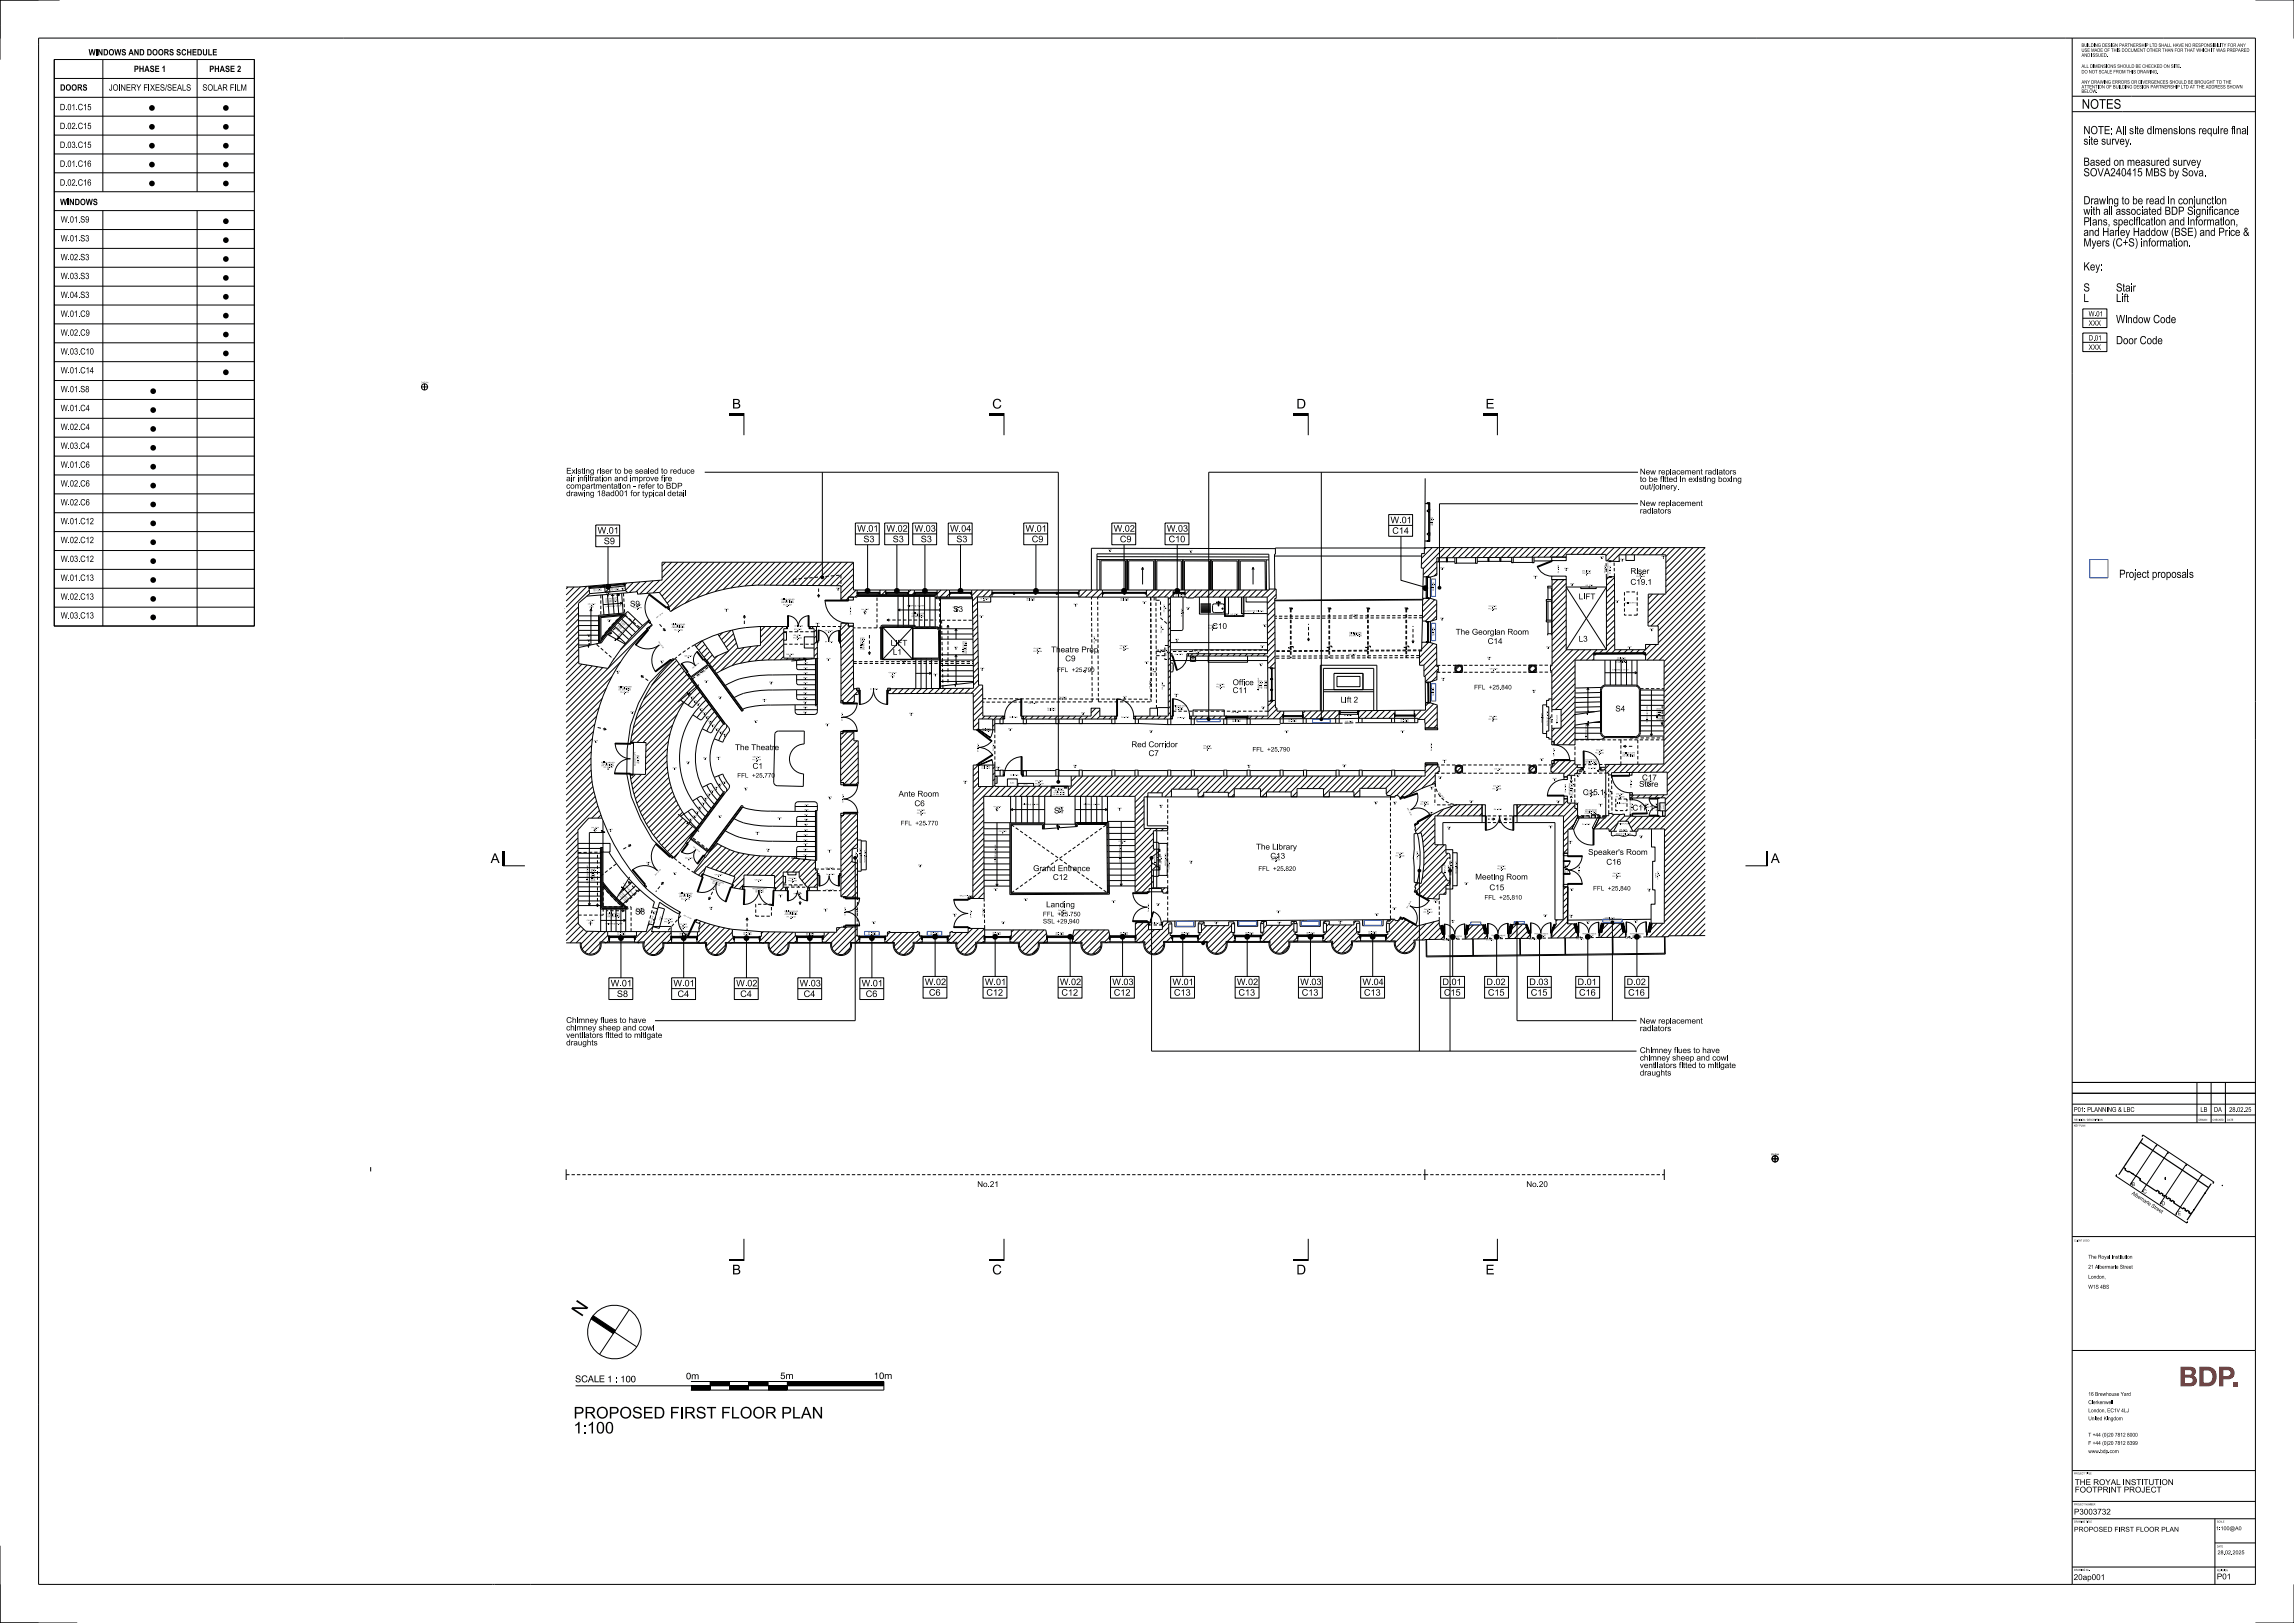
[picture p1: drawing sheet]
<svg xmlns="http://www.w3.org/2000/svg" width="1189mm" height="841mm" viewBox="0 0 1189 841" stroke-linecap="round" stroke-linejoin="round" font-family="sans-serif">
<defs><g id="words">
<text font-size="7" x="301" y="683" transform="rotate(-56 301 683)">N</text>
<g font-size="6">
<text x="297" y="735">PROPOSED FIRST FLOOR PLAN</text>
<text x="297" y="743">1:100</text>
</g>
<g font-size="5">
<text x="1079" y="56">NOTES</text>
<text x="379" y="212">B</text>
<text x="514" y="212">C</text>
<text x="672" y="212">D</text>
<text x="770" y="212">E</text>
<text x="254" y="447">A</text>
<text x="918" y="447">A</text>
<text x="379" y="660">B</text>
<text x="514" y="660">C</text>
<text x="672" y="660">D</text>
<text x="770" y="660">E</text>
</g>
<g font-size="4.2">
<text x="1080" y="70">NOTE: All site dimensions require final</text>
<text x="1080" y="75">site survey.</text>
<text x="1080" y="86">Based on measured survey</text>
<text x="1080" y="91">SOVA240415 MBS by Sova.</text>
<text x="1080" y="106">Drawing to be read in conjunction</text>
<text x="1080" y="111">with all associated BDP Significance</text>
<text x="1080" y="117">Plans, specification and information,</text>
<text x="1080" y="122">and Harley Haddow (BSE) and Price &amp;</text>
<text x="1080" y="128">Myers (C+S) information.</text>
<text x="1080" y="140">Key:</text>
<text x="1080" y="151">S</text>
<text x="1097" y="151">Stair</text>
<text x="1080" y="157">L</text>
<text x="1097" y="157">Lift</text>
<text x="1097" y="167">Window Code</text>
<text x="1097" y="178">Door Code</text>
<text x="1098" y="299">Project proposals</text>
</g>
<g font-size="3.5">
<text x="298" y="716">SCALE 1 : 100</text>
<text x="356" y="715">0m</text>
<text x="404" y="715">5m</text>
<text x="453" y="715">10m</text>
</g>
<g font-size="3.4">
<text x="444" y="275">W.01</text>
<text x="459" y="275">W.02</text>
<text x="474" y="275">W.03</text>
<text x="492" y="275">W.04</text>
<text x="532" y="275">W.01</text>
<text x="577" y="275">W.02</text>
<text x="605" y="275">W.03</text>
<text x="721" y="271">W.01</text>
<text x="310" y="276">W.01</text>
<text x="313" y="282">S9</text>
<text x="447" y="281">S3</text>
<text x="463" y="281">S3</text>
<text x="477" y="281">S3</text>
<text x="496" y="281">S3</text>
<text x="535" y="281">C9</text>
<text x="580" y="281">C9</text>
<text x="606" y="281">C10</text>
<text x="722" y="277">C14</text>
<text x="317" y="511">W.01</text>
<text x="349" y="511">W.01</text>
<text x="382" y="511">W.02</text>
<text x="414" y="511">W.03</text>
<text x="447" y="511">W.01</text>
<text x="479" y="510">W.02</text>
<text x="481" y="516">C6</text>
<text x="510" y="510">W.01</text>
<text x="511" y="516">C12</text>
<text x="549" y="510">W.02</text>
<text x="550" y="516">C12</text>
<text x="577" y="510">W.03</text>
<text x="577" y="516">C12</text>
<text x="608" y="510">W.01</text>
<text x="608" y="516">C13</text>
<text x="641" y="510">W.02</text>
<text x="642" y="516">C13</text>
<text x="674" y="510">W.03</text>
<text x="675" y="516">C13</text>
<text x="706" y="510">W.04</text>
<text x="707" y="516">C13</text>
<text x="748" y="510">D.01</text>
<text x="748" y="516">C15</text>
<text x="770" y="510">D.02</text>
<text x="771" y="516">C15</text>
<text x="793" y="510">D.03</text>
<text x="793" y="516">C15</text>
<text x="818" y="510">D.01</text>
<text x="818" y="516">C16</text>
<text x="843" y="510">D.02</text>
<text x="844" y="516">C16</text>
<text x="320" y="517">S8</text>
<text x="351" y="517">C4</text>
<text x="384" y="517">C4</text>
<text x="417" y="517">C4</text>
<text x="449" y="517">C6</text>
</g>
<g font-size="3.3">
<text x="46" y="29">WINDOWS AND DOORS SCHEDULE</text>
<text x="69" y="37">PHASE 1</text>
<text x="108" y="37">PHASE 2</text>
<text x="31" y="47">DOORS</text>
<text x="56" y="47">JOINERY FIXES/SEALS</text>
<text x="105" y="47">SOLAR FILM</text>
<text x="31" y="57">D.01.C15</text>
<text x="31" y="67">D.02.C15</text>
<text x="31" y="77">D.03.C15</text>
<text x="31" y="86">D.01.C16</text>
<text x="31" y="96">D.02.C16</text>
<text x="31" y="106">WINDOWS</text>
<text x="31" y="115">W.01.S9</text>
<text x="31" y="125">W.01.S3</text>
<text x="31" y="135">W.02.S3</text>
<text x="31" y="145">W.03.S3</text>
<text x="31" y="154">W.04.S3</text>
<text x="31" y="164">W.01.C9</text>
<text x="31" y="174">W.02.C9</text>
<text x="31" y="184">W.03.C10</text>
<text x="31" y="193">W.01.C14</text>
<text x="31" y="203">W.01.S8</text>
<text x="31" y="213">W.01.C4</text>
<text x="31" y="223">W.02.C4</text>
<text x="31" y="233">W.03.C4</text>
<text x="31" y="242">W.01.C6</text>
<text x="31" y="252">W.02.C6</text>
<text x="31" y="262">W.02.C6</text>
<text x="31" y="272">W.01.C12</text>
<text x="31" y="281">W.02.C12</text>
<text x="31" y="291">W.03.C12</text>
<text x="31" y="301">W.01.C13</text>
<text x="31" y="311">W.02.C13</text>
<text x="31" y="321">W.03.C13</text>
</g>
<g font-size="3">
<text x="293" y="245">Existing riser to be sealed to reduce</text>
<text x="850" y="246">New replacement radiators</text>
<text x="293" y="249">air infiltration and improve fire</text>
<text x="850" y="250">to be fitted in existing boxing</text>
<text x="293" y="257">drawing 18ad001 for typical detail</text>
<text x="293" y="253">compartmentation - refer to BDP</text>
<text x="850" y="254">out/joinery.</text>
<text x="850" y="262">New replacement</text>
<text x="850" y="266">radiators</text>
<text x="845" y="297">Riser</text>
<text x="845" y="303">C19.1</text>
<text x="818" y="311">LIFT</text>
<text x="327" y="314">S9</text>
<text x="494" y="317">S3</text>
<text x="628" y="326">C10</text>
<text x="755" y="329">The Georgian Room</text>
<text x="462" y="335">LIFT</text>
<text x="771" y="334">C14</text>
<text x="818" y="332">L3</text>
<text x="463" y="339">L1</text>
<text x="545" y="338">Theatre Prep</text>
<text x="552" y="343">C9</text>
<text x="639" y="355">Office</text>
<text x="639" y="359">C11</text>
<text x="695" y="364">Lift 2</text>
<text x="837" y="369">S4</text>
<text x="381" y="389">The Theatre</text>
<text x="586" y="387">Red Corridor</text>
<text x="595" y="392">C7</text>
<text x="390" y="398">C1</text>
<text x="850" y="408">Store</text>
<text x="851" y="404">C17</text>
<text x="466" y="413">Ante Room</text>
<text x="820" y="412">C15.1</text>
<text x="474" y="418">C6</text>
<text x="546" y="421">S1</text>
<text x="846" y="420">C17.1</text>
<text x="651" y="440">The Library</text>
<text x="823" y="443">Speaker's Room</text>
<text x="658" y="445">C13</text>
<text x="833" y="448">C16</text>
<text x="535" y="451">Grand Entrance</text>
<text x="546" y="456">C12</text>
<text x="765" y="456">Meeting Room</text>
<text x="772" y="461">C15</text>
<text x="329" y="474">S8</text>
<text x="542" y="470">Landing</text>
<text x="293" y="534">chimney sheep and cowl</text>
<text x="293" y="530">Chimney flues to have</text>
<text x="850" y="530">New replacement</text>
<text x="293" y="538">ventilators fitted to mitigate</text>
<text x="850" y="534">radiators</text>
<text x="293" y="542">draughts</text>
<text x="850" y="546">Chimney flues to have</text>
<text x="850" y="550">chimney sheep and cowl</text>
<text x="850" y="557">draughts</text>
<text x="850" y="553">ventilators fitted to mitigate</text>
<text x="507" y="615">No.21</text>
<text x="791" y="615">No.20</text>
<text x="1075" y="770">THE ROYAL INSTITUTION</text>
<text x="1075" y="773">FOOTPRINT PROJECT</text>
<text x="1075" y="785">P3003732</text>
<text x="1075" y="819">20ap001</text>
<text x="1149" y="818">P01</text>
</g>
<g font-size="2.7">
<text x="1083" y="164">W.01</text>
<text x="1083" y="169">XXX</text>
<text x="1083" y="176">D.01</text>
<text x="1083" y="181">XXX</text>
</g>
<g font-size="2.5">
<text x="1075" y="576">P01: PLANNING &amp; LBC</text>
<text x="1140" y="576">LB</text>
<text x="1147" y="576">DA</text>
<text x="1155" y="576">28.02.25</text>
<text x="1075" y="794">PROPOSED FIRST FLOOR PLAN</text>
</g>
<g font-size="2.3">
<text x="548" y="348">FFL</text>
<text x="556" y="348">+25.790</text>
<text x="764" y="357">FFL</text>
<text x="772" y="357">+25.840</text>
<text x="649" y="389">FFL</text>
<text x="657" y="389">+25.790</text>
<text x="382" y="403">FFL</text>
<text x="390" y="403">+25.770</text>
<text x="467" y="428">FFL</text>
<text x="475" y="428">+25.770</text>
<text x="652" y="451">FFL</text>
<text x="660" y="451">+25.820</text>
<text x="826" y="461">FFL</text>
<text x="834" y="461">+25.840</text>
<text x="769" y="466">FFL</text>
<text x="777" y="466">+25.810</text>
<text x="541" y="478">SSL +29.940</text>
<text x="541" y="475">FFL</text>
<text x="549" y="475">+25.750</text>
</g>
<g font-size="2">
<text x="1105" y="615">B</text>
<text x="1105" y="619" transform="rotate(33 1105 619)">Alb e m a rle S tre e t</text>
<text x="1111" y="618">C</text>
<text x="1120" y="625">D</text>
<text x="1129" y="630">E</text>
<text x="1082" y="652">The Royal Institution</text>
<text x="1082" y="657">21 Albermarle Street</text>
<text x="1082" y="663">London,</text>
<text x="1082" y="668">W1S 4BS</text>
<text x="1082" y="723">16 Brewhouse Yard</text>
<text x="1082" y="728">Clerkenwell</text>
<text x="1082" y="732">London, EC1V 4LJ</text>
<text x="1082" y="736">United Kingdom</text>
<text x="1082" y="744">T +44 (0)20 7812 8000</text>
<text x="1082" y="749">F +44 (0)20 7812 8399</text>
<text x="1082" y="753">www.bdp.com</text>
<text x="1149" y="793">1:100@A0</text>
<text x="1149" y="805">28.02.2025</text>
</g>
<g font-size="1.8">
<text x="1079" y="27">USE MADE OF THIS DOCUMENT OTHER THAN FOR THAT WHICH IT WAS PREPARED</text>
<text x="1079" y="24">BUILDING DESIGN PARTNERSHIP LTD SHALL HAVE NO RESPONSIBILITY FOR ANY</text>
<text x="1079" y="29">AND ISSUED.</text>
<text x="1079" y="35">ALL DIMENSIONS SHOULD BE CHECKED ON SITE.</text>
<text x="1079" y="38">DO NOT SCALE FROM THIS DRAWING.</text>
<text x="1079" y="43">ANY DRAWING ERRORS OR DIVERGENCES SHOULD BE BROUGHT TO THE</text>
<text x="1079" y="46">ATTENTION OF BUILDING DESIGN PARTNERSHIP LTD AT THE ADDRESS SHOWN</text>
<text x="1079" y="48">BELOW.</text>
</g>
<g font-size="1">
<text x="1075" y="581">REVISION / DESCRIPTION</text>
<text x="1140" y="581">DRAWN</text>
<text x="1147" y="581">CHECKED</text>
<text x="1154" y="581">DATE</text>
<text x="1075" y="584">KEY PLAN</text>
<text x="1075" y="643">CLIENT LOGO</text>
<text x="1075" y="764">PROJECT TITLE</text>
<text x="1075" y="780">PROJECT NUMBER</text>
<text x="1075" y="789">DRAWING TITLE</text>
<text x="1149" y="789">SCALE</text>
<text x="1149" y="802">DATE</text>
<text x="1075" y="814">DRAWING No.</text>
<text x="1149" y="814">REVISION</text>
</g>
<g font-size=".8">
<text x="218" y="199">DATUM</text>
<text x="918" y="599">DATUM</text>
</g>
<g font-size=".6">
<text x="742" y="269" transform="rotate(-90 742 269)">9</text>
<text x="743" y="269" transform="rotate(-90 743 269)">5</text>
<text x="742" y="272" transform="rotate(-90 742 272)">SH = 26.3</text>
<text x="743" y="272" transform="rotate(-90 743 272)">HH = 29.4</text>
<text x="575" y="285">0.00</text>
<text x="616" y="286">0.00</text>
<text x="808" y="294" transform="rotate(-90 808 294)">0</text>
<text x="829" y="289">25.86</text>
<text x="832" y="294" transform="rotate(-90 832 294)">1</text>
<text x="840" y="290">25.86</text>
<text x="861" y="289">25.87</text>
<text x="746" y="295">25.88</text>
<text x="795" y="299">25.85</text>
<text x="808" y="297" transform="rotate(-90 808 297)">DH = 28.2</text>
<text x="811" y="295">25.85</text>
<text x="820" y="296">CHL = 30.26</text>
<text x="820" y="297">FFL 25.85M</text>
<text x="832" y="297" transform="rotate(-90 832 297)">U/</text>
<text x="832" y="296" transform="rotate(-90 832 296)">S</text>
<text x="832" y="295" transform="rotate(-90 832 295)">28.0</text>
<text x="834" y="299" transform="rotate(-90 834 299)">TRANSOM ABOVE</text>
<text x="835" y="297" transform="rotate(-90 835 297)">DH = 27.5</text>
<text x="848" y="299">FFL 25.86M</text>
<text x="848" y="298">CHL 28.46</text>
<text x="308" y="306" transform="rotate(-5 308 306)">S H = 2</text>
<text x="310" y="305" transform="rotate(-5 310 305)">5 .9</text>
<text x="311" y="305" transform="rotate(-5 311 305)">5</text>
<text x="317" y="305" transform="rotate(-6 317 305)">S H = 2</text>
<text x="319" y="305" transform="rotate(-6 319 305)">6 .6</text>
<text x="319" y="306" transform="rotate(-6 319 306)">8 .5</text>
<text x="321" y="305" transform="rotate(-6 321 305)">1</text>
<text x="321" y="306" transform="rotate(-6 321 306)">4</text>
<text x="322" y="305">25.95</text>
<text x="433" y="305">25.78</text>
<text x="743" y="303" transform="rotate(-90 743 303)">6</text>
<text x="743" y="303" transform="rotate(-90 743 303)">8</text>
<text x="814" y="303">25.86</text>
<text x="824" y="304">27.86</text>
<text x="308" y="307" transform="rotate(-5 308 307)">H H = 2</text>
<text x="310" y="306" transform="rotate(-5 310 306)">8 .5</text>
<text x="311" y="306" transform="rotate(-5 311 306)">4</text>
<text x="314" y="311" transform="rotate(-6 314 311)">C E ILIN G</text>
<text x="314" y="312" transform="rotate(-6 314 312)">C H L M IN = 2</text>
<text x="314" y="308">25.87</text>
<text x="317" y="306" transform="rotate(-6 317 306)">H H = 2</text>
<text x="317" y="310" transform="rotate(-6 317 310)">S LO P E</text>
<text x="319" y="311" transform="rotate(-6 319 311)">8 .9</text>
<text x="319" y="312" transform="rotate(-6 319 312)">8 .0</text>
<text x="320" y="311" transform="rotate(-6 320 311)">3</text>
<text x="320" y="312" transform="rotate(-6 320 312)">7</text>
<text x="405" y="311">CEILING ARCHED</text>
<text x="405" y="312">CHL MIN =27.91</text>
<text x="508" y="311">HT = 26.69</text>
<text x="532" y="311">HH = 29.97</text>
<text x="532" y="310">SH = 26.89</text>
<text x="581" y="311">HH = 29.97</text>
<text x="581" y="310">SH = 26.89</text>
<text x="609" y="308">SH = 26.96</text>
<text x="609" y="309">HH = 28.01</text>
<text x="743" y="306" transform="rotate(-90 743 306)">SH = 26.5</text>
<text x="743" y="306" transform="rotate(-90 743 306)">HH = 29.9</text>
<text x="837" y="311">25.87</text>
<text x="305" y="313">CHL 28.07</text>
<text x="306" y="315">24.95</text>
<text x="314" y="312" transform="rotate(-6 314 312)">C H L M A X = 2</text>
<text x="314" y="315" transform="rotate(-3 314 315)">5 R IS E R S</text>
<text x="318" y="314" transform="rotate(-3 318 314)">@</text>
<text x="319" y="314" transform="rotate(-3 319 314)">1</text>
<text x="319" y="314" transform="rotate(-3 319 314)">6</text>
<text x="320" y="314" transform="rotate(-3 320 314)">6 M M</text>
<text x="328" y="315">FFL 25.78M</text>
<text x="328" y="314">CHL 28.93</text>
<text x="375" y="316">25.79</text>
<text x="405" y="312">CHL MAX =28.05</text>
<text x="406" y="314">FFL 25.78M</text>
<text x="441" y="315" transform="rotate(-90 441 315)">7</text>
<text x="447" y="317">25.79</text>
<text x="470" y="314">9 RISERS @ 153.3 MM</text>
<text x="494" y="315">CHL 27.21</text>
<text x="495" y="316">24.41</text>
<text x="556" y="313">25.79</text>
<text x="592" y="312">25.79</text>
<text x="604" y="317" transform="rotate(-90 604 317)">CHL29.1</text>
<text x="604" y="314" transform="rotate(-90 604 314)">6</text>
<text x="615" y="315">25.78</text>
<text x="645" y="317">COUNTER TOP HT= 26.63</text>
<text x="771" y="316">FFL 25.83M</text>
<text x="772" y="314">CHL 30.09</text>
<text x="842" y="313">CEILING HATCH</text>
<text x="315" y="321">25.52</text>
<text x="321" y="324" transform="rotate(-47 321 324)">S LO P E</text>
<text x="323" y="323" transform="rotate(-46 323 323)">8 .9</text>
<text x="324" y="324" transform="rotate(-46 324 324)">0 .4</text>
<text x="324" y="323" transform="rotate(-46 324 323)">3</text>
<text x="325" y="323" transform="rotate(-46 325 323)">2</text>
<text x="340" y="320" transform="rotate(-36 340 320)">D H = 2</text>
<text x="342" y="319" transform="rotate(-36 342 319)">7 .7</text>
<text x="343" y="318" transform="rotate(-36 343 318)">6</text>
<text x="348" y="324">CEILING ARCHED</text>
<text x="423" y="323">25.78</text>
<text x="441" y="319" transform="rotate(-90 441 319)">DH = 27.7</text>
<text x="472" y="320">CHL MAX =29.07</text>
<text x="473" y="318">CEILING SLOPE</text>
<text x="473" y="319">CHL MIN =27.21</text>
<text x="508" y="319">25.79</text>
<text x="613" y="320" transform="rotate(-90 613 320)">HT = 26.5</text>
<text x="638" y="319">U/S</text>
<text x="640" y="319">27.87</text>
<text x="700" y="319">U/S</text>
<text x="702" y="319">29.68</text>
<text x="746" y="321">25.86</text>
<text x="304" y="329">27.24</text>
<text x="319" y="326" transform="rotate(-47 319 326)">C E ILIN G</text>
<text x="320" y="327" transform="rotate(-46 320 327)">C H L M IN = 2</text>
<text x="324" y="326" transform="rotate(-47 324 326)">1</text>
<text x="324" y="326" transform="rotate(-47 324 326)">6</text>
<text x="324" y="326" transform="rotate(-47 324 326)">6 .7 M M</text>
<text x="348" y="325">CHL MAX =28.05</text>
<text x="348" y="325">CHL MIN =27.91</text>
<text x="349" y="327">FFL 25.79M</text>
<text x="411" y="329">CHL 27.84</text>
<text x="411" y="326">U/S</text>
<text x="412" y="325">DH = 27.68</text>
<text x="413" y="326">27.68</text>
<text x="427" y="327">CHL 27.76</text>
<text x="602" y="328" transform="rotate(-90 602 328)">CHL28.5</text>
<text x="602" y="325" transform="rotate(-90 602 325)">0</text>
<text x="626" y="324">SCHL 28.09</text>
<text x="626" y="326">FFL 25.77M</text>
<text x="655" y="324">25.77</text>
<text x="699" y="330">CHL MAX =30.35</text>
<text x="699" y="328">CEILING SLOPE</text>
<text x="699" y="329">CHL MIN =30.20</text>
<text x="743" y="329" transform="rotate(-90 743 329)">SH = 26.5</text>
<text x="743" y="326" transform="rotate(-90 743 326)">6</text>
<text x="743" y="329" transform="rotate(-90 743 329)">HH = 29.9</text>
<text x="743" y="326" transform="rotate(-90 743 326)">8</text>
<text x="855" y="326">25.87</text>
<text x="304" y="332">27.44</text>
<text x="320" y="330" transform="rotate(-47 320 330)">9 R IS E R S</text>
<text x="341" y="333" transform="rotate(53 341 333)">D H = 2</text>
<text x="343" y="335" transform="rotate(53 343 335)">7 .8</text>
<text x="343" y="336" transform="rotate(53 343 336)">2</text>
<text x="411" y="331">FFL 25.76M</text>
<text x="428" y="333">DH = 27.73</text>
<text x="446" y="335" transform="rotate(-90 446 335)">LNG SLOPE</text>
<text x="447" y="331" transform="rotate(-90 447 331)">0</text>
<text x="448" y="331" transform="rotate(-90 448 331)">1</text>
<text x="494" y="336">23.94</text>
<text x="500" y="336" transform="rotate(-90 500 336)">N =27.1</text>
<text x="500" y="333" transform="rotate(-90 500 333)">2</text>
<text x="501" y="333" transform="rotate(-90 501 333)">0</text>
<text x="567" y="334" transform="rotate(-90 567 334)">U/</text>
<text x="567" y="333" transform="rotate(-90 567 333)">S</text>
<text x="567" y="332" transform="rotate(-90 567 332)">29.2</text>
<text x="580" y="335">CHL 29.97</text>
<text x="609" y="332">25.78</text>
<text x="653" y="335">25.77</text>
<text x="844" y="335">25.87</text>
<text x="355" y="340">CHL 27.75</text>
<text x="407" y="339">CHL 27.25</text>
<text x="428" y="342">25.79</text>
<text x="446" y="337" transform="rotate(-90 446 337)">CEII</text>
<text x="448" y="337" transform="rotate(-90 448 337)">CHLMAX =30.9</text>
<text x="500" y="339" transform="rotate(-90 500 339)">CEII</text>
<text x="500" y="337" transform="rotate(-90 500 337)">LNG SLOPE</text>
<text x="500" y="339" transform="rotate(-90 500 339)">CHLMI</text>
<text x="501" y="339" transform="rotate(-90 501 339)">CHLMAX =29.7</text>
<text x="536" y="338">FFL 25.79M</text>
<text x="536" y="336">CHL 29.98</text>
<text x="580" y="336">FFL 25.79M</text>
<text x="599" y="337">U/S</text>
<text x="601" y="337">27.98</text>
<text x="605" y="340" transform="rotate(-90 605 340)">U/</text>
<text x="605" y="338" transform="rotate(-90 605 338)">27.5</text>
<text x="605" y="337" transform="rotate(-90 605 337)">7</text>
<text x="609" y="339">DH = 27.76</text>
<text x="620" y="338">27.97</text>
<text x="699" y="339">U/S</text>
<text x="701" y="339">29.97</text>
<text x="838" y="342">ARCHED HH</text>
<text x="838" y="341">SH = 25.82</text>
<text x="342" y="343">25.76</text>
<text x="359" y="346" transform="rotate(-37 359 346)">D H = 2</text>
<text x="361" y="345" transform="rotate(-37 361 345)">7 .7</text>
<text x="362" y="344" transform="rotate(-37 362 344)">6</text>
<text x="365" y="348" transform="rotate(-36 365 348)">6</text>
<text x="417" y="346">27.23</text>
<text x="417" y="344">27.39</text>
<text x="466" y="343">U/S</text>
<text x="468" y="343">30.01</text>
<text x="508" y="347">25.78</text>
<text x="561" y="348">25.78</text>
<text x="593" y="343">25.79</text>
<text x="598" y="347" transform="rotate(-90 598 347)">9</text>
<text x="608" y="347" transform="rotate(-90 608 347)">ELEC</text>
<text x="652" y="344">25.78</text>
<text x="835" y="347">10 RISERS @ 134 MM</text>
<text x="837" y="343">HT MAX =29.72</text>
<text x="838" y="343">HT MIN= 28.36</text>
<text x="319" y="348">25.76</text>
<text x="362" y="351" transform="rotate(-36 362 351)">C H L =</text>
<text x="364" y="349" transform="rotate(-36 364 349)">2</text>
<text x="364" y="349" transform="rotate(-36 364 349)">7 .9</text>
<text x="365" y="353">25.79</text>
<text x="416" y="351">26.94</text>
<text x="416" y="354">26.79</text>
<text x="461" y="349">CHL 30.20</text>
<text x="462" y="351">25.78</text>
<text x="484" y="350">26.41</text>
<text x="596" y="354" transform="rotate(-90 596 354)">6</text>
<text x="598" y="350" transform="rotate(-90 598 350)">U/</text>
<text x="598" y="349" transform="rotate(-90 598 349)">S</text>
<text x="598" y="348" transform="rotate(-90 598 348)">27.8</text>
<text x="653" y="353" transform="rotate(-90 653 353)">7</text>
<text x="654" y="354" transform="rotate(-90 654 354)">7</text>
<text x="656" y="354" transform="rotate(-90 656 354)">7</text>
<text x="657" y="354" transform="rotate(-90 657 354)">8</text>
<text x="747" y="352">25.87</text>
<text x="320" y="356">CEILING ARCHED</text>
<text x="320" y="358">CHL MAX =28.05</text>
<text x="321" y="357">CHL MIN =27.91</text>
<text x="321" y="359">FFL 25.76M</text>
<text x="356" y="360">27.52</text>
<text x="416" y="357">26.65</text>
<text x="451" y="357">DH = 28.26</text>
<text x="603" y="357" transform="rotate(-90 603 357)">CHL28.5</text>
<text x="603" y="354" transform="rotate(-90 603 354)">0</text>
<text x="630" y="356">FFL 25.77M</text>
<text x="631" y="355">CHL 30.09</text>
<text x="653" y="358" transform="rotate(-90 653 358)">W I</text>
<text x="653" y="357" transform="rotate(-90 653 357)">NDOW</text>
<text x="653" y="354" transform="rotate(-90 653 354)">ABOVE</text>
<text x="653" y="357" transform="rotate(-90 653 357)">SH = 28.4</text>
<text x="654" y="357" transform="rotate(-90 654 357)">HH = 29.6</text>
<text x="656" y="357" transform="rotate(-90 656 357)">SH = 26.5</text>
<text x="657" y="357" transform="rotate(-90 657 357)">HH = 29.0</text>
<text x="743" y="357" transform="rotate(-90 743 357)">8</text>
<text x="794" y="358">25.85</text>
<text x="358" y="362">27.38</text>
<text x="359" y="363">27.23</text>
<text x="361" y="365">27.08</text>
<text x="372" y="361">25.78</text>
<text x="395" y="363">26.21</text>
<text x="416" y="362">26.36</text>
<text x="416" y="364">26.21</text>
<text x="533" y="365">CHL</text>
<text x="535" y="365">29.61</text>
<text x="549" y="362">CHL 28.06</text>
<text x="582" y="361">25.79</text>
<text x="609" y="360">25.78</text>
<text x="743" y="361" transform="rotate(-90 743 361)">SH = 26.5</text>
<text x="743" y="361" transform="rotate(-90 743 361)">HH = 29.9</text>
<text x="327" y="369">25.76</text>
<text x="362" y="368">26.94</text>
<text x="364" y="370">26.79</text>
<text x="365" y="372">26.64</text>
<text x="437" y="370" transform="rotate(-90 437 370)">2</text>
<text x="471" y="370">25.78</text>
<text x="523" y="372">DH = 27.92</text>
<text x="543" y="368">HH = 29.61</text>
<text x="543" y="367">SH = 28.31</text>
<text x="560" y="370">25.78</text>
<text x="581" y="372">DH = 27.91</text>
<text x="608" y="366">WINDOW ABOVE</text>
<text x="609" y="368">HH = 29.54</text>
<text x="609" y="367">SH = 28.09</text>
<text x="638" y="369">U/S</text>
<text x="640" y="369">29.82</text>
<text x="654" y="367">25.79</text>
<text x="697" y="371">DH = 29.49</text>
<text x="772" y="372">CHL 30.04</text>
<text x="799" y="370" transform="rotate(-90 799 370)">8</text>
<text x="802" y="369" transform="rotate(-90 802 369)">4</text>
<text x="804" y="372" transform="rotate(-90 804 372)">8</text>
<text x="854" y="369" transform="rotate(-90 854 369)">156MM</text>
<text x="859" y="372" transform="rotate(-90 859 372)">LNG SLO</text>
<text x="859" y="368" transform="rotate(-90 859 368)">PE</text>
<text x="860" y="371" transform="rotate(-90 860 371)">I</text>
<text x="861" y="368" transform="rotate(-90 861 368)">7</text>
<text x="367" y="374">26.49</text>
<text x="368" y="376">26.35</text>
<text x="370" y="378">26.20</text>
<text x="391" y="374">25.77</text>
<text x="428" y="375">25.77</text>
<text x="437" y="374" transform="rotate(-90 437 374)">DH = 28.6</text>
<text x="509" y="378">DH = 29.06</text>
<text x="523" y="378">25.78</text>
<text x="610" y="372">DH = 27.91</text>
<text x="639" y="373">SH = 26.74</text>
<text x="639" y="374">HH = 29.45</text>
<text x="668" y="374">HH = 29.50</text>
<text x="668" y="373">SH = 26.71</text>
<text x="697" y="374">U/S</text>
<text x="699" y="374">29.47</text>
<text x="726" y="374">HH = 29.50</text>
<text x="726" y="373">SH = 26.70</text>
<text x="772" y="373">FFL 25.84M</text>
<text x="799" y="374" transform="rotate(-90 799 374)">STEP= 25.3</text>
<text x="802" y="376" transform="rotate(-90 802 376)">MANTLE HT = 27.6</text>
<text x="804" y="375" transform="rotate(-90 804 375)">U/</text>
<text x="804" y="374" transform="rotate(-90 804 374)">S</text>
<text x="804" y="373" transform="rotate(-90 804 373)">26.2</text>
<text x="807" y="375" transform="rotate(-90 807 375)">FI</text>
<text x="807" y="374" transform="rotate(-90 807 374)">REPLACE</text>
<text x="854" y="373" transform="rotate(-90 854 373)">RI</text>
<text x="854" y="373" transform="rotate(-90 854 373)">SER</text>
<text x="859" y="373" transform="rotate(-90 859 373)">CEII</text>
<text x="860" y="373" transform="rotate(-90 860 373)">CHLM</text>
<text x="861" y="373" transform="rotate(-90 861 373)">CHLMAX =29.3</text>
<text x="373" y="380">26.05</text>
<text x="374" y="381">25.91</text>
<text x="509" y="379">DH = 26.79</text>
<text x="596" y="379">25.80</text>
<text x="666" y="379">25.83</text>
<text x="726" y="379">25.87</text>
<text x="822" y="384" transform="rotate(-90 822 384)">10RI</text>
<text x="822" y="382" transform="rotate(-90 822 382)">SERS @</text>
<text x="822" y="378" transform="rotate(-90 822 378)">128MM</text>
<text x="308" y="384">25.76</text>
<text x="507" y="390" transform="rotate(-90 507 390)">DH = 29.3</text>
<text x="507" y="386" transform="rotate(-90 507 386)">1</text>
<text x="515" y="389" transform="rotate(-90 515 389)">CHL29.1</text>
<text x="515" y="386" transform="rotate(-90 515 386)">1</text>
<text x="624" y="388">FFL 25.79M</text>
<text x="624" y="387">CHL 29.95</text>
<text x="806" y="389" transform="rotate(-90 806 389)">9</text>
<text x="827" y="389">CHL 30.20</text>
<text x="311" y="395">CEILING ARCHED</text>
<text x="329" y="390" transform="rotate(-90 329 390)">D</text>
<text x="331" y="392" transform="rotate(-90 331 392)">4</text>
<text x="331" y="396" transform="rotate(-90 331 396)">SH = 26.9</text>
<text x="331" y="396" transform="rotate(-90 331 396)">HH = 27.3</text>
<text x="356" y="395">26.65</text>
<text x="364" y="393">26.21</text>
<text x="371" y="393">25.77</text>
<text x="390" y="394">FFL 25.77M</text>
<text x="390" y="392">CHL 35.19</text>
<text x="748" y="394">25.87</text>
<text x="798" y="393">25.84</text>
<text x="822" y="396">HT MAX =</text>
<text x="822" y="394">ARCHED BEAM</text>
<text x="822" y="395">HT MIN=</text>
<text x="826" y="395">28.55</text>
<text x="826" y="396">29.16</text>
<text x="827" y="390">FFL 25.82M</text>
<text x="841" y="392">CHL MAX =30.20</text>
<text x="841" y="390">CEILING SLOPE</text>
<text x="841" y="391">CHL MIN =29.72</text>
<text x="312" y="397">CHL MAX =28.05</text>
<text x="312" y="396">CHL MIN =27.91</text>
<text x="313" y="398">FFL 25.77M</text>
<text x="329" y="397" transform="rotate(-90 329 397)">RECESSED CUP'</text>
<text x="349" y="398">27.08</text>
<text x="509" y="397">DH = 29.06</text>
<text x="516" y="398">25.78</text>
<text x="524" y="402">DH = 27.96</text>
<text x="556" y="397">25.79</text>
<text x="646" y="397">25.81</text>
<text x="774" y="399">U/S</text>
<text x="776" y="399">29.41</text>
<text x="817" y="402">25.85</text>
<text x="823" y="398">DH = 27.92</text>
<text x="375" y="405">25.91</text>
<text x="499" y="405">25.78</text>
<text x="517" y="405" transform="rotate(-90 517 405)">ELEC</text>
<text x="524" y="406">ELEC</text>
<text x="531" y="407">ELEC</text>
<text x="536" y="406">FFL 25.77M</text>
<text x="536" y="405">CHL 29.95</text>
<text x="745" y="403">25.87</text>
<text x="774" y="408">CHL 29.88</text>
<text x="805" y="404">25.83</text>
<text x="812" y="407" transform="rotate(-90 812 407)">9</text>
<text x="815" y="407" transform="rotate(-90 815 407)">4</text>
<text x="815" y="407" transform="rotate(-90 815 407)">1</text>
<text x="846" y="405" transform="rotate(-90 846 405)">9</text>
<text x="852" y="405">SCHL 28.38</text>
<text x="852" y="406">FFL 25.83M</text>
<text x="366" y="412">26.49</text>
<text x="386" y="409">25.77</text>
<text x="429" y="413">25.76</text>
<text x="437" y="412" transform="rotate(-90 437 412)">2</text>
<text x="546" y="412">HT MAX = 24.87</text>
<text x="546" y="411">HT MIN = 24.49</text>
<text x="547" y="410">ARCHED HH</text>
<text x="547" y="409">SH = 22.91</text>
<text x="741" y="408">25.86</text>
<text x="746" y="411" transform="rotate(50 746 411)">C H L 2</text>
<text x="747" y="413" transform="rotate(50 747 413)">8 .3</text>
<text x="748" y="413" transform="rotate(50 748 413)">3</text>
<text x="774" y="409">FFL 25.80M</text>
<text x="812" y="411" transform="rotate(-90 812 411)">DH = 27.8</text>
<text x="814" y="412" transform="rotate(-90 814 412)">ARCHED BEAM</text>
<text x="815" y="410" transform="rotate(-90 815 410)">N= 28.8</text>
<text x="815" y="412" transform="rotate(-90 815 412)">HT MAX = 29.4</text>
<text x="822" y="412">FFL 25.85M</text>
<text x="822" y="411">CHL 30.28</text>
<text x="832" y="410" transform="rotate(-90 832 410)">0</text>
<text x="835" y="413" transform="rotate(-90 835 413)">U/</text>
<text x="835" y="412" transform="rotate(-90 835 412)">S</text>
<text x="835" y="411" transform="rotate(-90 835 411)">27.4</text>
<text x="835" y="410" transform="rotate(-90 835 410)">9</text>
<text x="837" y="413">FFL 25.84M</text>
<text x="838" y="412">CHL 28.21</text>
<text x="846" y="408" transform="rotate(-90 846 408)">DH = 27.5</text>
<text x="362" y="419">26.94</text>
<text x="417" y="420">26.05</text>
<text x="417" y="417">25.91</text>
<text x="515" y="418">CHL 29.94</text>
<text x="516" y="419">23.81</text>
<text x="530" y="417">7 RISERS @ 155.7 MM</text>
<text x="547" y="419">CHL 29.94</text>
<text x="561" y="417">7 RISERS @ 155.7 MM</text>
<text x="579" y="419">23.82</text>
<text x="601" y="418">25.80</text>
<text x="712" y="416">25.85</text>
<text x="722" y="416">25.85</text>
<text x="729" y="419" transform="rotate(61 729 419)">D H = 2</text>
<text x="736" y="417">FFL 25.84M</text>
<text x="736" y="416">CHL 28.33</text>
<text x="761" y="415">25.80</text>
<text x="774" y="420">DH = 28.83</text>
<text x="807" y="415">25.82</text>
<text x="816" y="416">28.45</text>
<text x="829" y="417">25.84</text>
<text x="837" y="417">CEILING HATCH</text>
<text x="846" y="417" transform="rotate(-90 846 417)">8</text>
<text x="850" y="418">FFL 25.83M</text>
<text x="851" y="417">CHL 28.38</text>
<text x="859" y="417" transform="rotate(-90 859 417)">2</text>
<text x="860" y="420" transform="rotate(-90 860 420)">GH LEVEL</text>
<text x="861" y="419" transform="rotate(-90 861 419)">CUP'</text>
<text x="861" y="417" transform="rotate(-90 861 417)">D</text>
<text x="862" y="419" transform="rotate(-90 862 419)">ELEC</text>
<text x="357" y="425">27.37</text>
<text x="359" y="423">27.23</text>
<text x="361" y="421">27.08</text>
<text x="372" y="423">25.78</text>
<text x="403" y="424">26.22</text>
<text x="417" y="425">26.35</text>
<text x="475" y="422">FFL 25.77M</text>
<text x="475" y="420">CHL 29.90</text>
<text x="547" y="420">FFL 22.72M</text>
<text x="730" y="421" transform="rotate(61 730 421)">8 .2</text>
<text x="731" y="422" transform="rotate(61 731 422)">9</text>
<text x="741" y="421">25.86</text>
<text x="821" y="422">HT MAX =</text>
<text x="821" y="420">ARCHED BEAM</text>
<text x="822" y="421">HT MIN=</text>
<text x="826" y="421">28.30</text>
<text x="826" y="422">29.16</text>
<text x="845" y="422" transform="rotate(-90 845 422)">TRANSOM ABOVE</text>
<text x="846" y="420" transform="rotate(-90 846 420)">DH = 27.1</text>
<text x="859" y="420" transform="rotate(-90 859 420)">DH = 28.7</text>
<text x="860" y="421" transform="rotate(-90 860 421)">HI</text>
<text x="863" y="423" transform="rotate(-90 863 423)">ELEC</text>
<text x="306" y="429">CHL 27.06</text>
<text x="307" y="431">22.74</text>
<text x="315" y="430">25.77</text>
<text x="392" y="432">26.65</text>
<text x="417" y="430">26.65</text>
<text x="417" y="427">26.50</text>
<text x="518" y="431">CHL 29.95</text>
<text x="750" y="429">25.82</text>
<text x="803" y="428">25.80</text>
<text x="820" y="427">DH = 28.02</text>
<text x="839" y="427">FIREPLACE</text>
<text x="839" y="430">U/S</text>
<text x="841" y="430">26.70</text>
<text x="416" y="436">26.94</text>
<text x="416" y="437">27.09</text>
<text x="417" y="433">26.79</text>
<text x="813" y="436">25.83</text>
<text x="837" y="432">MANTLE HT = 26.87</text>
<text x="850" y="433">25.85</text>
<text x="359" y="439" transform="rotate(39 359 439)">D H = 2</text>
<text x="361" y="441" transform="rotate(39 361 441)">7 .7</text>
<text x="362" y="441" transform="rotate(39 362 441)">6</text>
<text x="397" y="440">27.09</text>
<text x="416" y="443">27.37</text>
<text x="429" y="441">25.77</text>
<text x="444" y="443" transform="rotate(-90 444 443)">26.1</text>
<text x="444" y="442" transform="rotate(-90 444 442)">6</text>
<text x="446" y="440" transform="rotate(-90 446 440)">2</text>
<text x="448" y="441" transform="rotate(-90 448 441)">7</text>
<text x="516" y="441" transform="rotate(-90 516 441)">160.</text>
<text x="516" y="440" transform="rotate(-90 516 440)">8MM</text>
<text x="581" y="441" transform="rotate(-90 581 441)">160.</text>
<text x="581" y="440" transform="rotate(-90 581 440)">8MM</text>
<text x="600" y="443" transform="rotate(-90 600 443)">2</text>
<text x="604" y="443" transform="rotate(-90 604 443)">7</text>
<text x="723" y="444">FFL 25.82M</text>
<text x="724" y="442">CHL 29.61</text>
<text x="735" y="442" transform="rotate(-90 735 442)">8</text>
<text x="335" y="447">25.76</text>
<text x="355" y="445">CHL 27.76</text>
<text x="444" y="445" transform="rotate(-90 444 445)">U/</text>
<text x="444" y="444" transform="rotate(-90 444 444)">S</text>
<text x="446" y="447" transform="rotate(-90 446 447)">MANTLE HT= 27.7</text>
<text x="448" y="447" transform="rotate(-90 448 447)">HEARTH = 25.5</text>
<text x="476" y="449">25.76</text>
<text x="516" y="447" transform="rotate(-90 516 447)">12RI</text>
<text x="516" y="445" transform="rotate(-90 516 445)">SERS @</text>
<text x="581" y="447" transform="rotate(-90 581 447)">12RI</text>
<text x="581" y="445" transform="rotate(-90 581 445)">SERS @</text>
<text x="599" y="448" transform="rotate(-90 599 448)">FI</text>
<text x="599" y="447" transform="rotate(-90 599 447)">REPLACE</text>
<text x="600" y="450" transform="rotate(-90 600 450)">MANTLE HT = 27.3</text>
<text x="602" y="445" transform="rotate(-90 602 445)">7</text>
<text x="604" y="449" transform="rotate(-90 604 449)">HEARTH = 25.8</text>
<text x="606" y="447" transform="rotate(-90 606 447)">5</text>
<text x="616" y="447">25.81</text>
<text x="659" y="446">FFL 25.82M</text>
<text x="659" y="444">CHL 29.88</text>
<text x="735" y="445" transform="rotate(-90 735 445)">HT = 25.5</text>
<text x="751" y="449" transform="rotate(-90 751 449)">8</text>
<text x="752" y="447" transform="rotate(-90 752 447)">0</text>
<text x="755" y="447" transform="rotate(-90 755 447)">8</text>
<text x="776" y="449">CHL 30.10</text>
<text x="812" y="449" transform="rotate(-90 812 449)">5</text>
<text x="813" y="449" transform="rotate(-90 813 449)">4</text>
<text x="305" y="456" transform="rotate(-90 305 456)">SERS @</text>
<text x="305" y="452" transform="rotate(-90 305 452)">167.</text>
<text x="307" y="455" transform="rotate(-90 307 455)">L</text>
<text x="308" y="455" transform="rotate(-90 308 455)">MI</text>
<text x="308" y="454" transform="rotate(-90 308 454)">N =27.6</text>
<text x="308" y="451" transform="rotate(-90 308 451)">0</text>
<text x="308" y="452" transform="rotate(-90 308 452)">28.4</text>
<text x="308" y="451" transform="rotate(-90 308 451)">0</text>
<text x="340" y="454" transform="rotate(-48 340 454)">D H = 2</text>
<text x="342" y="452" transform="rotate(-48 342 452)">7 .8</text>
<text x="342" y="451" transform="rotate(-48 342 451)">2</text>
<text x="349" y="453">25.77</text>
<text x="368" y="456" transform="rotate(19 368 456)">R E C E S S E D C U P 'D</text>
<text x="370" y="453">CHL 27.65</text>
<text x="428" y="450">CHL</text>
<text x="428" y="453">DH = 27.76</text>
<text x="430" y="450">27.73</text>
<text x="749" y="453" transform="rotate(-90 749 453)">FI</text>
<text x="749" y="452" transform="rotate(-90 749 452)">REPLACE</text>
<text x="751" y="452" transform="rotate(-90 751 452)">U/</text>
<text x="751" y="451" transform="rotate(-90 751 451)">S</text>
<text x="751" y="450" transform="rotate(-90 751 450)">26.3</text>
<text x="752" y="454" transform="rotate(-90 752 454)">MANTLE HT = 27.5</text>
<text x="755" y="453" transform="rotate(-90 755 453)">HEARTH = 25.0</text>
<text x="776" y="451">FFL 25.81M</text>
<text x="812" y="452" transform="rotate(-90 812 452)">SH = 26.9</text>
<text x="813" y="452" transform="rotate(-90 813 452)">HH = 27.1</text>
<text x="836" y="454">FFL 25.84M</text>
<text x="858" y="455" transform="rotate(-90 858 455)">CUP'</text>
<text x="858" y="453" transform="rotate(-90 858 453)">D</text>
<text x="859" y="456" transform="rotate(-90 859 456)">HT = 28.6</text>
<text x="859" y="452" transform="rotate(-90 859 452)">1</text>
<text x="305" y="458" transform="rotate(-90 305 458)">14RI</text>
<text x="308" y="457" transform="rotate(-90 308 457)">CHL</text>
<text x="308" y="457" transform="rotate(-90 308 457)">CHLMAX =</text>
<text x="323" y="458" transform="rotate(49 323 458)">6 R IS E R S</text>
<text x="326" y="462" transform="rotate(49 326 462)">1</text>
<text x="327" y="462" transform="rotate(49 327 462)">9</text>
<text x="369" y="458" transform="rotate(19 369 458)">H H = 2</text>
<text x="369" y="457" transform="rotate(19 369 457)">S H = 2</text>
<text x="371" y="459" transform="rotate(19 371 459)">7 .6</text>
<text x="372" y="458" transform="rotate(19 372 458)">6 .4</text>
<text x="373" y="459" transform="rotate(19 373 459)">5</text>
<text x="373" y="458" transform="rotate(19 373 458)">9</text>
<text x="390" y="461">RECESSED CUP'D</text>
<text x="391" y="456">CHL 27.65</text>
<text x="392" y="462">SH = 26.49</text>
<text x="408" y="457">FFL 25.75M</text>
<text x="411" y="459">U/S</text>
<text x="413" y="459">27.65</text>
<text x="428" y="461">CHL</text>
<text x="430" y="461">27.75</text>
<text x="515" y="461">25.74</text>
<text x="759" y="458">25.80</text>
<text x="814" y="461">25.83</text>
<text x="854" y="461">25.84</text>
<text x="321" y="463" transform="rotate(46 321 463)">C H L M IN = 2</text>
<text x="321" y="462" transform="rotate(46 321 462)">C E ILIN G</text>
<text x="323" y="467" transform="rotate(46 323 467)">0 .4</text>
<text x="324" y="465" transform="rotate(46 324 465)">S LO P E</text>
<text x="324" y="466" transform="rotate(46 324 466)">9 .0</text>
<text x="324" y="468" transform="rotate(46 324 468)">0</text>
<text x="325" y="467" transform="rotate(46 325 467)">1</text>
<text x="327" y="462" transform="rotate(49 327 462)">3 .3 M M</text>
<text x="352" y="463">CEILING ARCHED</text>
<text x="352" y="465">CHL MAX =28.05</text>
<text x="352" y="464">CHL MIN =27.91</text>
<text x="353" y="466">FFL 25.77M</text>
<text x="392" y="462">HH = 27.65</text>
<text x="404" y="464">25.77</text>
<text x="411" y="463">DH = 27.66</text>
<text x="497" y="464">WALL HT = 28.40</text>
<text x="531" y="466">25.75</text>
<text x="576" y="467">25.76</text>
<text x="731" y="467" transform="rotate(-59 731 467)">0</text>
<text x="743" y="467">25.85</text>
<text x="315" y="474">CEILING SLOPE</text>
<text x="329" y="472">FFL 26.10M</text>
<text x="330" y="471">CHL 29.05</text>
<text x="338" y="473">26.09</text>
<text x="368" y="471">25.77</text>
<text x="407" y="472">CEILING ARCHED</text>
<text x="407" y="473">CHL MIN =27.91</text>
<text x="427" y="471">25.77</text>
<text x="438" y="471" transform="rotate(-90 438 471)">2</text>
<text x="444" y="471" transform="rotate(-90 444 471)">2</text>
<text x="503" y="472" transform="rotate(-90 503 472)">2</text>
<text x="510" y="472" transform="rotate(-90 510 472)">2</text>
<text x="548" y="474">FFL 25.75M</text>
<text x="548" y="472">CHL 29.94</text>
<text x="596" y="472" transform="rotate(-90 596 472)">DH = 28.5</text>
<text x="596" y="469" transform="rotate(-90 596 469)">2</text>
<text x="599" y="469">25.80</text>
<text x="662" y="472">25.83</text>
<text x="713" y="474">25.85</text>
<text x="722" y="471">25.85</text>
<text x="729" y="471" transform="rotate(-59 729 471)">D H = 2</text>
<text x="731" y="468" transform="rotate(-59 731 468)">8 .3</text>
<text x="738" y="473">FFL 25.84M</text>
<text x="738" y="471">CHL 28.31</text>
<text x="304" y="477">CHL 28.04</text>
<text x="305" y="479">25.09</text>
<text x="314" y="479">6 RISERS @ 168.3MM</text>
<text x="315" y="475">CHL MAX =29.05</text>
<text x="315" y="474">CHL MIN =28.04</text>
<text x="338" y="478" transform="rotate(-75 338 478)">U /S</text>
<text x="338" y="477" transform="rotate(-75 338 477)">2</text>
<text x="338" y="476" transform="rotate(-75 338 476)">8 .2</text>
<text x="339" y="475" transform="rotate(-75 339 475)">5</text>
<text x="342" y="477" transform="rotate(-75 342 477)">2</text>
<text x="342" y="477" transform="rotate(-75 342 477)">5 .9</text>
<text x="343" y="475" transform="rotate(-75 343 475)">2</text>
<text x="344" y="478">FFL 25.76M</text>
<text x="345" y="476">CHL 28.78</text>
<text x="352" y="479">CHL 27.69</text>
<text x="354" y="475" transform="rotate(25 354 475)">D H = 2</text>
<text x="357" y="476" transform="rotate(25 357 476)">7 .6</text>
<text x="358" y="476" transform="rotate(25 358 476)">9</text>
<text x="407" y="474">CHL MAX =28.05</text>
<text x="408" y="475">FFL 25.77M</text>
<text x="444" y="474" transform="rotate(-90 444 474)">CHL28.5</text>
<text x="452" y="478">25.75</text>
<text x="494" y="474">25.75</text>
<text x="503" y="476" transform="rotate(-90 503 476)">DH = 28.1</text>
<text x="510" y="475" transform="rotate(-90 510 475)">CHL28.3</text>
<text x="519" y="478">25.74</text>
<text x="597" y="479">DH = 28.24</text>
<text x="629" y="478">25.96</text>
<text x="694" y="478">25.99</text>
<text x="752" y="477">25.84</text>
<text x="800" y="474">25.82</text>
<text x="813" y="475">25.84</text>
<text x="822" y="478">25.90</text>
<text x="832" y="476">STEP = 25.90</text>
<text x="320" y="484">HH = 29.68</text>
<text x="320" y="484">SH = 26.40</text>
<text x="352" y="481">FFL 25.76M</text>
<text x="352" y="485">HH = 29.68</text>
<text x="352" y="484">SH = 26.40</text>
<text x="385" y="484">HH = 29.68</text>
<text x="385" y="484">SH = 26.40</text>
<text x="418" y="485">HH = 29.68</text>
<text x="418" y="484">SH = 26.40</text>
<text x="450" y="484">HH = 29.68</text>
<text x="450" y="484">SH = 26.40</text>
<text x="482" y="484">HH = 29.68</text>
<text x="482" y="484">SH = 26.40</text>
<text x="514" y="484">HH = 29.68</text>
<text x="514" y="484">SH = 26.40</text>
<text x="547" y="484">HH = 29.68</text>
<text x="547" y="484">SH = 26.40</text>
<text x="580" y="484">HH = 29.68</text>
<text x="580" y="484">SH = 26.40</text>
<text x="612" y="484">HH = 29.70</text>
<text x="612" y="484">SH = 26.42</text>
<text x="645" y="484">HH = 29.70</text>
<text x="645" y="484">SH = 26.42</text>
<text x="677" y="484">HH = 29.71</text>
<text x="677" y="484">SH = 26.43</text>
<text x="709" y="484">HH = 29.72</text>
<text x="750" y="485">TRANSOM ABOVE</text>
<text x="795" y="484">TRANSOM ABOVE</text>
<text x="797" y="485">DH = 28.49</text>
<text x="820" y="484">TRANSOM ABOVE</text>
<text x="822" y="485">DH = 28.49</text>
<text x="845" y="484">TRANSOM ABOVE</text>
<text x="846" y="485">DH = 28.49</text>
<text x="748" y="488">U/S</text>
<text x="750" y="488">29.72</text>
<text x="752" y="486">DH = 28.49</text>
<text x="770" y="487">U/S</text>
<text x="772" y="487">29.72</text>
<text x="774" y="486">DH = 28.49</text>
<text x="793" y="487">U/S</text>
<text x="794" y="487">29.72</text>
<text x="817" y="487">U/S</text>
<text x="819" y="487">29.72</text>
<text x="842" y="486">U/S</text>
<text x="844" y="486">29.72</text>
</g>
<text font-size=".3" x="1122" y="610" transform="rotate(90 1122 610)">RIGB</text>
</g></defs>
<g fill="none" stroke="#000" stroke-width=".52">
<path d="M20 0h-20v20M1169 0h20v20M20 20h1149v801h-1149zM1074 20v801M1074 58h95M1074 50h95M1074 578h95M1139 578v4M1146 578v4M1153 578v4M1074 582h95M1074 641h95"/>
<path d="M1074 700h95M1074 778h95M1074 762h95M1074 787h95M1148 787v34M1148 800h21M1074 812h95M0 821v20h20M1189 821v20h-20"/>
</g>
<g fill="#fd0000">
<path d="M1130 708v10h5a2.9 2.9 0 0 0 4-2 2.9 2.9 0 0 0-2-3 2.5 2.5 0 0 0 1-3 2.5 2.5 0 0 0-3-2zM1132 710h3a1.2 1.2 0 0 1 1 1 1.2 1.2 0 0 1-1 1h-3zM1132 714h3a1.4 1.4 0 0 1 1 1 1.4 1.4 0 0 1-1 2h-3z" fill-rule="evenodd"/>
<path d="M1140 708v10a10 10 0 0 0 7 0 5 5 0 0 0 2-6 5 5 0 0 0-5-4zM1142 710a4 4 0 0 1 4 2 4 4 0 0 1 0 4l-4 1z" fill-rule="evenodd"/>
<path d="M1150 708v10h2v-3h3a3 3 0 0 0 3-4 3 3 0 0 0-3-3zM1152 710h2a1.6 1.6 0 0 1 2 1 1.6 1.6 0 0 1-2 2h-2z" fill-rule="evenodd"/>
<path d="M1157 716h3v2h-3z" fill-rule="evenodd"/>
</g>
<g fill="none" stroke="#000" stroke-width=".52">
<path d="M31 0h-31v31M28 31v10h104M28 31h104v293h-104zM53 31v68M102 31v68M132 31v68h-104v-9M28 50v10h104M28 41v9h104M28 60v10h104M28 70v10h104M28 80v10h104M28 99v10h104v215h-104v-9"/>
<path d="M28 109v10h104M28 119v10h104M53 109v215M102 109v215M28 129v9h104M28 138v10h104M28 148v10h104M28 158v10h104M28 168v10h104M28 178v9h104M1080 173h12v9h-12zM1080 160h12v10h-12z"/>
<path d="M1080 177h12M1080 165h12M28 187v10h104M28 197v10h104M220 199v3M28 207v10h104M28 217v10h104M218 200h4M386 214v12M520 214v12M678 214v12M776 214v12"/>
<path d="M28 227v9h104M28 236v10h104M28 246v10h104M28 256v10h104M365 245h184v160M426 245v54M685 245v128M739 248v36l-1 3h-1v7h1v5M849 245h-223v128M28 266v9h104M28 275v10h104M309 272h12v11h-12z"/>
<path d="M309 278h12M443 271h13v11h-13zM443 277h13M459 271h12v11h-12zM459 277h12M473 271h12v11h-12zM473 277h12M491 271h13v11h-13zM491 277h13M531 271h12v11h-12zM531 277h12M576 271h13v11h-13z"/>
<path d="M576 277h13M604 271h12v11h-12zM604 277h12M720 267h12v11h-12zM720 272h12M726 278v23l13 3M740 276h1v1h-1zM740 261h1h-1zM740 262h1M740 264v-3h1v19h-1v-3v1l1-1M740 264h1zM740 276h1z"/>
<path d="M740 280h1M740 265v11M741 262v2M741 266v10M741 278v2M741 264h-1v1h1h-1l1 1M741 261h-2M849 261h-103v44M28 285v10h104M28 295v10h104M315 283v22M345 291l-2 2"/>
<path d="M348 291l-5 5M351 291l-8 8M354 291l-15 16M358 291l-16 16M361 291l-18 18M364 291l-20 20M367 291l-21 22M370 291l-23 24M373 291l-25 26M376 291l-21 22M380 291l-19 19M383 291l-17 17"/>
<path d="M386 291l-15 16M389 291l-14 14M392 291l-13 14M395 291l-12 13M398 291l-12 13M402 291l-12 12M405 291l-12 12M408 291l-12 12M411 291l-12 12M414 291l-12 12M417 291l-12 12M420 291l-12 12"/>
<path d="M424 291l-12 12M427 291l-12 12M430 291l-12 12M433 291l-12 12M436 291l-12 12M439 291l-12 12M442 291l-12 12M442 295l-9 9M442 298l-6 6M442 291h-99v10l-19 1v4M442 291v15h216v-19h-89v19M450 282v23"/>
<path d="M465 282v23M479 282v23M498 282v23M537 282v23M569 288l89 1M569 290h89M570 290v16M575 286h1M575 285v1M583 282v23M584 290v16M592 294v9"/>
<path d="M592 294l1 1M592 294v1M599 290v16M610 282v23M613 290v16M617 286h1M617 286h.1M627 290v16M628 290v16M642 290v16l-4 3M642 290v16M649 294v9"/>
<path d="M649 294l1 1M649 294v1M656 290v16M661 288h76M661 284h-95v22M738 299l-1 11M738 284h-77v3v18M739 284h145l-21 20M739 280l2 1M739 284l-1 1M739 299h1v11h-1zM739 299h2z"/>
<path d="M739 299h1M740 299v10M740 280h1v1h-1zM741 299v11M742 284l-5 5M745 291l-7 7M745 294l-5 5M745 297l-2 1M745 284l-8 9M746 289v2h-1M746 291h4M747 295h1"/>
<path d="M748 295h.1M749 284l-11 11M750 291h4M752 284l-6 5M755 284l-5 5v2v-2M755 292h10M755 289v3h-1v-3M758 284l-5 5M761 284l-5 5M764 284l-5 5M765 289v3h1v-3M766 291h5"/>
<path d="M767 284l-5 5M771 284l-6 5M772 291h5M774 284l-5 5M777 284l-5 5v2h-1v-2M778 291h5M780 284l-5 5M783 284l-5 5v2h-1v-2M784 291h10M786 284l-5 5M789 284l-5 5v3h-1v-3M793 284l-5 5"/>
<path d="M794 289v3h1v-3M795 291h9M796 299h.1M796 284l-5 5M796 299v1M797 293l7-3v1l-7 3zM797 293a8 8 0 0 0 7 6M799 284l-5 5M802 284l-5 5M804 289h8v1h-8zM804 299h8v1h-8zM805 284l-5 5"/>
<path d="M808 284l-5 5M811 284l-4 5M812 295h.1M812 289h-67v9l-4 1h-3M812 289v-2h20v4h2M812 295v1M815 284l-5 5M818 284l-4 3M821 284l-4 3M822 296h1M822 298h1M822 296v1"/>
<path d="M822 298h.1M824 284l-3 3M827 284l-3 3M830 289h1M830 289v1M830 284l-3 3M832 295h1M833 295h.1M833 284l-3 3M834 299l-1 1M834 291h5v-4h24v21h-9v16h5v10h-6v3h-16v-38h-4v5M834 291h1z"/>
<path d="M834 299h1zM837 284l-5 4M837 299l-4 4M839 290v1M840 284l-7 7M841 291h.1M841 290v1M843 287v3h4v-3M843 284l-7 7M846 284l-4 3M849 284l-4 3M850 300h1"/>
<path d="M850 299v1M852 284l-3 3M855 284l-3 3M859 284l-4 3M862 284l-4 3M862 289h.1M865 284l-4 3M868 284l-5 4M871 284l-8 8M874 284l-11 11M877 284l-14 14M881 284l-18 17"/>
<path d="M884 290l-30 30M884 287l-21 20M884 299l-25 25M884 293l-30 30M884 296l-28 28M28 305v10h104M293 315h.1M293 304h12l1 4M294 304l-1 1M298 304l-5 4M300 314l-7 7M300 318l-7 6"/>
<path d="M300 319h10M301 304l-8 7M304 304l-11 11M305 304h1v1h-1zM305 306l-12 12M306 308l-6 5v31l15 2a94 94 0 0 1 21-24l2 2-2 1a95 95 0 0 0-28 86 109 109 0 0 0 26 48M306 304l7-1v1h-7zM306 304h.1M306 316v18M306 316l1 1M306 316v1M306 315h1"/>
<path d="M306 314h1M307 315v1M307 314h.1M310 319l14-1 1 1-7 6-6 8h-2zM311 319h13l-7 6-6 8zM311 320l12-1-7 7-5 6zM312 308l1 11M312 303v1M312 304h-6M313 303v1zM313 304l-8 1M314 308h1"/>
<path d="M315 303l-2 1M315 308h.1M315 308l1 10M316 303v1zM316 305l-2 2M316 303l7-1v1l-7 1zM317 303v1M317 308l1 10M320 308l1 10M321 312l2 1M322 307l1 11M323 306h.1"/>
<path d="M323 313h-10M323 313h-2M323 305v1M323 302v1M323 303h-6M323 302h1v1h-1zM324 304h-8M324 319l7 7M324 306l-10 1-1-4h3v4l-10 1M324 306l1 1M324 318l1-1 8 7M325 302l-1 1"/>
<path d="M325 307l-21 2M325 307h5v1l12-1 5 7h-1l2 3a88 88 0 0 1 48-14l40 1v7h4M328 302l-4 4M330 316h1M330 315v1M332 302l-6 5M335 301l-5 6M337 308l9 7h-1l-9-7zM337 308a11 11 0 0 0-1 13M339 301l-7 7M342 301l-7 6M346 315v-1l1 1-1 1z"/>
<path d="M376 317h1M377 316v1M408 314h.1M408 314v1M408 319h1v6h-1zM419 319v6zM419 319a6 6 0 0 0-5 6 6 6 0 0 0-6-6M428 311h12h-12zM428 311a12 12 0 0 0 12 12M434 306h1M434 305v1M440 310l-1 1"/>
<path d="M440 309h2v2h-2zM442 301l-6 6M442 304l-6 6M444 306l-4 3M444 307h1v1h-1zM444 309h41v1h19M444 308l-1 1M444 306v3h-4v2M444 309h41v1M445 307h10h-10zM445 307h10M445 307h.1"/>
<path d="M448 318h1M448 317h1M448 318h.1M448 316v1M455 307h.1M455 307h1v1h-1zM456 306v2M456 306h.1M459 307h1v1h-1zM459 306l-2 2M459 306v2M460 307h10h-10z"/>
<path d="M460 307h10M460 307h.1M465 308v1M465 309v16M465 316h22M465 316l2 1M467 316h-2M468 308v1M468 309v15M470 307h.1M470 307h1v1h-1zM471 306v3"/>
<path d="M471 309v15M472 306l-1 1M474 308v1M474 309v15M474 307l-1 1M474 307h1v1h-1zM474 306v2M475 307h10h-10zM475 307h10M475 307h.1M476 308v1M476 309v16"/>
<path d="M479 308v1M479 309v16M482 308v1M482 309v16M485 307h.1M485 308v1M485 309v16M485 307h1v1h-1zM485 309l19 1M486 308h-42M486 306v3h18l1 48h-44v1h-1v1h44l1 19h11v-5h4M487 309v1"/>
<path d="M487 310v16M488 306l-2 2M491 306l-4 3M492 307h1v1h-1zM492 308l-2 1M492 306v3M493 307h10h-10zM493 307h9M493 307h.1M502 307h.1M503 307h1v1h-1zM504 306v3"/>
<path d="M507 306l-3 3M507 315l-3 3M507 318l-3 3M508 320h1M509 320h.1M510 306l-6 5M510 311h.1M513 306l-4 3M514 309v3h-7l-3 3M514 307h1v1h-1zM514 308l-2 1M514 309h-7v46h2v16h11v2"/>
<path d="M514 306v3M514 309h45M515 307h10h-10zM515 307h.1M515 307h10M525 307h.1M525 307h1v1h-1zM526 307h10h-10zM526 307h10M526 307h.1M536 307h.1M536 307h1v1h-1z"/>
<path d="M537 307h10h-10zM538 307h9M538 307h.1M547 307h.1M547 307h1v1h-1zM548 307h11h-11zM549 307h9M557 314h1M557 314h.1M558 307h.1M559 307v1zM559 309h12"/>
<path d="M559 306v3M560 306l-1 1M563 306l-3 3M566 306l-3 3M569 306l-3 3M571 306v-15h12v15M571 307l-2 2M571 306v3M571 307h1v1h-1zM571 309h23M572 307h11h-11zM573 307h9"/>
<path d="M573 307h.1M582 307h.1M583 307v1zM583 307h11h-11zM584 307h9M584 307h.1M585 306v-15h13v15M593 313h.1M593 307h.1M593 312v1M594 307v1zM594 306v3"/>
<path d="M594 309h12v62h-18v2M595 306h-1M598 306l-4 3M601 306l-4 3M604 315h.1M604 306l-4 3M607 313l-1 1M607 316l-1 1M607 319l-1 1M607 306l-3 3M608 308l-2 3M608 306v3"/>
<path d="M608 307h1v1h-1zM609 307h5h-5zM609 307h4M609 307h.1M612 306v-15h-12v15M613 318h.1M613 307h.1M613 309v17v1h-6M613 317v1M614 307v1zM614 306v3M615 316h1"/>
<path d="M616 315v1M617 306l-3 2M620 306l-4 4M622 309v9h15v-9M622 315h6M622 316h6M622 314h6M622 313h6M622 317h6M623 306l-4 3M626 306l-4 3M627 306v-15h-13v15"/>
<path d="M629 306l-3 3M631 312h.1M631 313h-2l-1 4h1h5v-4h-2M631 312l1 2zM632 312h.1M632 306l-3 3M635 309v10h10v-10M635 306l-3 3M639 306l-4 3v10h9v-10l4-3M640 319h.1M641 306v-15h-13v15M643 309v9h14"/>
<path d="M645 306l-4 3M646 309v3h11M649 317h1M650 317v1M651 306l-3 3M654 306l-3 3M656 306v-15h-13v15M658 306l-4 3M658 305h3v5v53M658 305h.1M661 312l-4 4M661 315l-4 4"/>
<path d="M661 318l-4 4M661 305l-4 5M661 308l-4 5M702 319h.1M702 319v1M737 310h4l4 1v10l-4 1h-4M737 310v12M737 311h-76M738 310l-1 1h-76M739 310h2zM739 309h1M741 310l-4 4"/>
<path d="M744 311l-7 6M745 316l-6 6M745 319l-3 3M745 313l-8 7M773 315h1M773 316h1M774 315h.1M774 316v1M802 312v9M802 305v6M804 311h-3v1h3M804 300h8v37"/>
<path d="M804 304h-2v1h2v24M804 300v45v3v20h5v9h-5v7h1v2h11v-44h47l-1 54h-30v2h-2v1h2v25h-15M807 300l-3 3M811 300l-7 7M812 302l-8 8M812 305l-8 8M812 309l-8 7M812 312l-8 7M812 315l-8 7M812 318l-8 7M815 303h.1M815 303v1"/>
<path d="M819 304v1h8v-1M823 304h1M824 304h.1M833 304h-21l21 33M833 304v33M833 304l-21 33M837 306l-4 4M837 309l-4 4M837 302l-4 5M837 312l-4 4M837 318l-4 4M837 315l-4 4"/>
<path d="M838 312h.1M857 308l-3 2M860 308l-6 5M863 308l-9 8M883 316l-26 26M884 315h.1M884 318l-24 24M884 312l-30 30M884 303l-25 24M884 306l-25 24M884 309l-25 24M300 321l-7 6"/>
<path d="M300 322h10M300 324h10M300 327h10M300 329h10M300 324l-7 6M300 327l-7 6M300 330l-7 7M300 333l-7 7M300 336l-7 7M300 332h10M300 334h6M300 340l-7 6"/>
<path d="M305 332h.1M305 330h.1M305 329v1M311 320l11-1-5 5-6 7zM312 333l-6 1-1-1v2l-5 1M315 329l4 2v1l1-1v1l4 2M315 328l1 1M316 322h.1M317 326l7 7M319 324l7 7M319 332h.1M320 323l8 7"/>
<path d="M321 330l-1 1M321 331h-1M322 321l7 7M329 321l-9 10M329 334a10 10 0 0 0 13 0 10 10 0 0 0-2 14M335 326l1-1h1l-1 1zM335 326l-42 42M336 326v1l-6 7h-1zM336 322v-1l1 1v1zM336 322l-14 15M338 324l-2 1M351 327h1"/>
<path d="M352 327v1M361 338h1l3 4h-1zM362 338a5 5 0 0 0-1 7 5 5 0 0 0-8-1M365 334l-3 3M367 336l-3 3M368 338l-3 3M369 339l-3 3M372 340l-4 4M372 329l6 8-8 4-6-9-3 3M375 328l-2 2M377 338l-8 8M379 327l-5 5"/>
<path d="M380 328l-5 5M381 331l-5 4M382 333l-4 4M382 336l-12 12M386 336l-12 12M389 335l-10 10M393 335l-9 9M394 325v9l-11 2-3-10M397 325l-3 2M400 325l-6 5M403 325l-9 8M406 325l-18 18"/>
<path d="M406 331l-11 11M406 328h2v4h-2M406 337l-5 5M406 334l-8 8M406 328l-15 14M408 325v1h-2v15h16v-15h-2v-1h3l1 44-1 1h-1M408 325a99 99 0 0 0-25 1l-12 3-11 5 25 34M408 325v1zM409 340h1M409 340h.1M413 330h.1M413 331h1"/>
<path d="M413 327h1M413 331v1M413 327h.1M419 325h1v1h-1zM422 325l-1 1M422 330h-5v6h5M423 326l-1 2M423 329l-1 2M423 333l-1 1M423 332h1v1h-1zM424 324h.1M424 338l-2 2"/>
<path d="M424 335l-2 2M424 327a6 6 0 0 1 6 5 6 6 0 0 1 5-5M424 327h1l-1 5zM429 328h1M430 327v1M435 327v5zM435 332h1v1h-1zM436 332v4M436 332h.1M436 323v9M436 336v27h1M436 323h4"/>
<path d="M436 323h.1M439 323l-3 3M440 323v1h2v33h2v1h1v2h-2l-1 4h-5v-1M440 323h2v1h-2zM441 324l-5 6M442 326l-6 7M442 332l-6 7M442 329l-6 7M442 339l-6 6M442 335l-6 7M457 326h.1M457 326v15"/>
<path d="M457 325h16v17h-16zM458 325l15 17M458 325h15v17h-15zM468 324v1M471 324v1M473 325l-15 17M473 326h13l1 15h-14M474 325v1M476 325v1M479 325v1M482 325v1M485 325v1"/>
<path d="M487 339h.1M487 326h17M487 331h17M487 329h17M495 336h1M495 336h.1M496 326v5M496 339v15M496 339v2M496 339l-1 2M496 326v1M496 326l-1 1"/>
<path d="M507 321l-3 3M507 324l-3 3M507 327l-3 3M507 331l-3 2M507 334l-3 2M507 337l-3 2h-17M507 340l-3 2M537 337h1M538 338h.1M538 337h.1M538 338v1M568 332h.1"/>
<path d="M568 331v1M582 335h1M582 337h1M582 335v1M583 337h.1M601 338h1M601 338h.1M602 326h1M603 326h.1M605 338h.1M607 333h50M607 339v1z"/>
<path d="M607 322l-1 1M607 325l-1 1M607 328l-1 1M607 331l-1 2M607 335l-1 1M607 338l-1 1M607 337h50M607 340h1l2 7zM610 332h.1M615 340a8 8 0 0 1-5 7M615 339h1v1h-1zM618 339l-1 1v3h3v-3"/>
<path d="M618 340v1zM620 339h1M620 338v1M621 339l-1 1M624 339l-1 1M628 339l-2 1M631 339l-1 1M634 339l-1 1M637 339l-1 1M640 339l-1 1M643 339l-1 1M647 339l-2 1"/>
<path d="M647 340v3h-21v-3M650 339l-2 1M653 339l-1 1M654 335h1M654 335v1M655 325h1M656 324v1M656 339l-1 1M661 324l-4 4M661 321l-4 4M661 328l-4 3M661 331l-4 4"/>
<path d="M661 334l-4 4M661 337l-4 4M700 340h1M701 340h.1M736 337v8h2M736 337h.1M737 333h4l4 1v11v3v4l-4 1-2 1M737 322v15h-1M737 333h.1M739 322h2zM739 333h2zM740 332h.1"/>
<path d="M740 322v11zM740 323h.1M740 323v9M740 333l-3 3M741 322v11M743 333l-7 8M745 335l-9 9M745 338l-7 7M747 321h1M747 321h.1M802 336h1M802 322v6"/>
<path d="M802 336h.1M804 328h-2v1M804 321h-3v1h3M812 337h21M812 334l-8 7M812 321l-8 8M812 324l-8 8M812 327l-8 8M812 331l-8 7M812 337l-8 7M815 337l-11 11M818 337l-14 14"/>
<path d="M821 337l-17 17M825 337l-6 5M826 338h1v1h-1zM827 338h25v1h-25zM827 338v1M828 337l-6 5M831 337l-2 1M837 321l-4 4M837 324l-4 5M837 327l-4 5M837 331l-4 4M837 334l-5 4"/>
<path d="M837 337l-2 1M840 337l-1 1M843 337l-1 1M844 336h1M845 336h.1M847 337l-2 1M850 337l-2 1M852 339h-25M852 338v1M852 338h1v1h-1zM856 334l-5 4M856 327h.1"/>
<path d="M859 334l-6 6M884 328l-21 21M884 331l-21 21M884 334l-21 21M884 321l-21 22M884 325l-21 21M884 337l-22 21M300 343l-7 6M302 344l-9 8M304 345l-11 10M307 345l-14 14M310 345l-17 17"/>
<path d="M312 346l-19 19M314 357l-21 20M317 351l-24 23M320 349h.1M320 348v1M322 343l-29 28M323 359h1M324 359v1M340 348l7-6h1l-8 6zM343 343h.1M343 343v1M348 342l1-1v1l-1 1z"/>
<path d="M348 342a65 65 0 0 0-23 46 66 66 0 0 0 14 48l9 8M351 342l-13 13M352 344l-18 18M353 344l4 4h-1zM353 346l-22 22M355 348l-26 25M356 349v-1l1 1-1 1zM356 349l-28 28M356 350l1-1 1 2M357 341h.1M357 350l18 25M357 351l-30 30"/>
<path d="M358 351l18 24M359 353l-32 32M360 355l-30 30M361 357a50 50 0 0 0 0 72M362 355l-5 4 1 1-2-1 1 1-5 4M363 359l-6 6M363 348v1M365 342v-1l1 1v1zM366 343l1 1-9 7-1-2M366 354h.1M366 353v1M366 342l19 26v1l-18-24-9 6 18 24"/>
<path d="M366 342v1M399 354h1M400 354v1M406 340l-2 2M408 341v1M412 341l-1 1M413 357l-13 1a40 40 0 0 0-19 3M413 350h-13a45 45 0 0 0-24 5M413 357v5l10 1M413 350v5h10M413 342v5h10M413 357h10"/>
<path d="M413 352h10M413 350h10M413 344h10M415 341l-1 1M417 342h-17a52 52 0 0 0-29 7M417 360h1M417 357h1M417 352h1M417 355h1M417 360h.1M417 349h1M417 347h1"/>
<path d="M417 344h1M417 352h.1M417 357v1M417 354v1M418 347h.1M418 349v1M418 344v1M418 341l-1 1h1M421 341h.1M423 341v25h1M423 341v24v-24M424 341l-6 1v1l-1-2v1l-7 1"/>
<path d="M429 342h1M429 342h.1M442 342l-6 6M442 348l-6 6M442 345l-6 6M442 351l-6 7M442 354l-6 7M443 357l-6 6M444 357h1v1h-1zM445 358l-2 2M445 358h1v7h-1zM457 341h.1"/>
<path d="M460 358v7zM460 357h1v1h-1zM461 358h-1M462 357h-1M462 349h1M462 351h1M463 349v1M463 351h.1M465 357l-3 2M468 357l-2 2M468 343h1M468 343h.1"/>
<path d="M471 357l-2 2M474 357l-2 2M475 349h8M475 341h.1M475 342v15M477 341h.1M477 342v15M478 357l-3 2M480 341h.1M480 342v15M481 357l-3 2M482 348l1 1"/>
<path d="M483 341h.1M483 342v15M483 349h-1M484 357l-3 2M485 350h.1M487 341h-14v1h14M487 342h17M487 345h17M487 353h18M487 350h18M487 348h18M487 357v-31l-2-1h-10l-1-1h-17l-1 1v17h1v-17v-1l17 1h11l2 1v31l-3 2"/>
<path d="M490 357l-2 2M493 357l-2 2M496 357l-2 2M500 357l-3 2M503 357l-3 2M505 354l-9 1v-1l-1 2v-1l-8 1M507 343l-3 3M507 346l-2 3M507 349l-2 3M507 352l-2 3M508 355l-5 4M509 347h.1"/>
<path d="M509 356l-5 5M509 360l-5 4M594 344h1M594 344h.1M596 355h1M597 355h.1M598 348h1M599 348h.1M603 355h1M603 355v1M607 344h1v2v2h-1M607 342h50"/>
<path d="M607 344l-1 1M607 347l-1 1M607 350l-1 1M607 357l-1 1M607 341l-1 1M607 353l-1 2M607 360l-1 1M618 340h.1M618 341h.1M618 340a1.2 1.2 0 0 0-1 2 1.2 1.2 0 0 0 2 0 1.2 1.2 0 0 0-1-2M619 340h.1M632 355h1"/>
<path d="M632 357h1M633 355v1M633 357h.1M653 345h1M654 345h.1M657 346h4M659 357h1v1h-1zM659 352h1h-1zM659 346h1v1h-1zM659 358v5zM659 352v5zM659 347v5z"/>
<path d="M659 358h.1M659 357h.1M659 353h.1M659 351h.1M659 347h.1M659 347v4M659 353v4M659 358v4M661 340l-4 4M661 343l-3 3M686 357h26M686 358h26"/>
<path d="M691 349h15v8h-15zM691 349h15v8M693 350h12v6h-12zM738 345v6h1v3M739 354v14h-35M739 354h2zM740 354h1v10h-1zM740 354h1M740 354v10M741 353v11M745 344l-7 7M745 341l-7 7"/>
<path d="M745 350l-3 3M745 347l-6 6M748 352h.1M748 352v1M754 345h4v3h-4zM756 345l-1 2M757 347v1M772 342h.1M772 341v1M774 347h.1M774 347v1M792 345h4v3h-4z"/>
<path d="M794 345l-1 1M795 359h.1M795 358v1M796 347l-2 1M804 345h.1M816 354l-12 12M816 345l-12 12M816 348l-12 12M816 351l-12 12M816 357l-10 11M823 356v13M823 356l1 2"/>
<path d="M823 356v2M826 341l-1 1M830 359h-14M830 356l-14 1M831 356h1h16h1l1 2v22l-1 1-17 1-1-1-1-1v-22zM832 349h17M832 342v13M832 355l-2 1v2v22v1l2 1M832 355h16l1 1 1 2h12M835 342v13M837 342v13M840 342v13"/>
<path d="M843 342v13M846 342v13M847 348l2 1M849 342v13M849 349h-2M850 357v23v1l-2 1h-16M853 342v-4h-27v4M856 358v23M884 347l-22 21M884 350l-22 21M884 353l-22 21M884 340l-22 22"/>
<path d="M884 343l-22 22M884 359l-22 22M884 356l-22 21M308 379l-15 14M308 375l-15 15M309 371l-16 16M311 367l-18 17M312 362l-19 19M327 370h1M328 369v1M349 376l-14 14M351 370l-16 16"/>
<path d="M354 364l-21 21M357 360h.1M357 360v1M358 362h1M359 362h.1M359 370a40 40 0 0 0 0 45M360 364h.1M362 365h.1M362 365v1M363 368h1M363 368h.1M364 378a34 34 0 0 0 0 30"/>
<path d="M364 361l-5 6-6-4M365 370h.1M366 363l-7 7M366 372h1M366 372h.1M367 365l-6 7M368 375h.1M368 374v1M369 367l-5 6-5-3M369 376h1M369 376v1M370 369l-3 4-3 5"/>
<path d="M371 378h1M372 378v1M372 371l-3 4-3 4M373 362h.1M373 373l-4 7-5-2M374 380h.1M375 375l-5 8M376 375h-1l-25-34a69 69 0 0 0-23 44h8v16h-8M376 375l2 2a2.7 2.7 0 0 1-1 4l-2 4-5-2M377 376a7 7 0 0 1-3 5l-2 3M392 374h.1M392 374v1"/>
<path d="M396 363h.1M396 363v1M402 379h1h14v7a8 8 0 0 0-8 7 8 8 0 0 0 7 8v7l-13-1-2-1 1-26zM412 365h-13a38 38 0 0 0-14 3M412 365v4l2 1M412 365h11M412 368h12M413 360h10M414 370h8M417 365h1M417 362h1M417 370h1"/>
<path d="M417 367h1M417 362v1M417 364v1M417 367v1M417 370h.1M429 376h.1M436 363h1v1h-1zM436 379h1v1h-1zM437 379h7h-7zM437 364h7v1h-7zM439 379l-3 4M442 379l-6 7"/>
<path d="M443 360l-4 4M443 363l-1 1M444 364a7 7 0 0 1-7 8 7 7 0 0 1 7 7M445 365a7 7 0 0 0 8-7 7 7 0 0 0 7 7M472 371h1M472 370v1M506 378l1 1zM507 379l7 5-7-5zM507 377l-1 1M507 374l-2 3M507 378v-5h8l-1 6-1 3M507 378l6 4z"/>
<path d="M509 369l-4 5M509 363l-5 5M509 366l-5 5M510 371l-1 2M514 371l-2 2M516 375l-1 1M517 371l-2 2M520 371l-2 2v2h2v-2M520 371h1v2h-1zM523 378h1M524 378v1M529 362h1v9h-1z"/>
<path d="M530 362a9 9 0 0 0-9 9M530 371v2zM530 373h48M530 373v2h2v-2M532 371l-1 2M535 364h.1M536 371l-2 2M539 371l-2 2M542 371l-2 2M545 371l-2 2M547 373v2h2v-2M548 371l-1 2"/>
<path d="M551 362h.1M551 371l-1 2M554 371l-1 2M558 371l-2 2M559 373v2h2v-2M561 371l-2 2M561 370h1M561 370h.1M564 371l-2 2M568 367l-2 2M570 371v-4h-4v4h-36v2M570 368l-4 5"/>
<path d="M570 371h8v2M570 371l-1 2M573 371l-1 2M576 373v2h2v-2M576 371l-1 2M578 371h1v2h-1zM579 362a9 9 0 0 1 9 9M579 362v9zM583 362h.1M588 371v2zM588 373h19M588 375h-72"/>
<path d="M588 373v2h2v-2M589 371l-1 1M590 375h15M592 371l-1 2M595 371l-1 2M596 379h1M597 379v1M598 371l-1 2M600 367h-4v4M602 371l-2 2M605 371l-2 2M605 373v2h2v-2"/>
<path d="M606 367h-6v4M607 363l-1 1M607 366l-1 1M607 369l-1 1M607 371h1v2h-1zM607 372l-1 1M608 362v9zM608 362a9 9 0 0 1 9 9M609 361h1M610 360v1M617 371v2zM617 375h-10"/>
<path d="M618 371v-3h17v3M619 375h45M620 371l-1 2v2h-2v-2M624 371l-2 2M627 371l-2 2M630 371l-2 2M633 371l-1 2M634 373v2h2v-2M635 372v1M635 371v2M635 371h1v2h-1zM636 371h10v1h-10z"/>
<path d="M636 371v1M636 372h10M640 369h.1M640 368v1M646 371v1M646 371h1v2h-1zM646 373v2h2v-2M647 371v2M649 371l-2 2M652 371l-2 2M654 367h1M655 367h.1"/>
<path d="M655 371l-1 2M657 363v-23h-41v-1h41v-30h-38v1l-12-1v64M657 363v8h-40v2M659 363h1h-1zM659 362h.1M660 363l-3 3M661 363h-4M661 363v4h1v1h3M661 365l-4 4M662 367l-5 6M664 372v3h13M664 368l-4 4"/>
<path d="M665 370v2zM665 371l-2 1M665 371h10h-10zM665 370v5M665 368v2M665 370h.1M666 371h.1M666 371h9M667 380h.1M667 379v1M675 371h.1M675 368v7"/>
<path d="M675 370v2zM677 368l-2 2M677 372v3M680 368l-4 4M683 368l-4 4M689 368l-4 4M692 375h-15M692 372v3M692 368l-4 4M694 368h1v2h-1zM694 368h-29M694 368v7h-2"/>
<path d="M694 370h10M694 370l-3 2M695 369h9M699 375h.1M699 374v1M704 368v2zM704 372l-87 1M704 368v6h31v-2h-31M704 368h-10M705 368l-1 1M706 372v2M708 368l-4 4"/>
<path d="M711 368l-4 4M712 368v-22h-26v22l-4 4M714 368v-23h-30v23M714 368l-4 4M718 368l-4 4M721 368l-4 4M721 372v2M723 370v1zM723 369l-3 3M723 368v6M723 371h10h-10zM723 371h.1"/>
<path d="M723 371h10M727 380h.1M727 379v1M733 371h.1M733 368v6M733 370v1zM733 368v1M737 368l-4 3M739 377h6v1h-6zM739 364h2l4 1v12h-6l-1-4h-3M739 364h2zM740 364h1"/>
<path d="M740 364l-1 2M743 365l-8 8M745 369l-6 6M745 366l-7 7M745 375l-2 2M745 372l-5 5M774 374h.1M774 372h.1M774 373v1M799 372h1M800 372h.1M802 365h-2v15h2"/>
<path d="M803 372h.1M803 372v1M804 373h1M804 362h-1v1h-1v3h1v13h-1v3h1v1h1M804 373h.1M806 377l-2 2M809 377l-5 5M816 376l-9 10M816 379l-6 7M816 377h14M816 373l-11 11M816 367l-7 7"/>
<path d="M816 370l-7 7M816 361l-7 7M816 364l-7 7M816 380h14M823 375v8M823 375l1 1M823 375l-1 1M823 374h.1M826 374h4M827 369h-10M830 368l-7 1v-1v2l-1-1-6 1M830 361l-14 1"/>
<path d="M830 364h-14M830 366l-13 1M830 374l-7 1v-1v2l-1-1-6 1M850 371h12M850 368h12M850 379h12M850 376h12M850 373h12M850 365h12M850 363h12M850 360h12M884 365l-22 22"/>
<path d="M884 369l-22 21M884 372l-22 21M884 375l-25 25M884 362l-22 22M884 378l-22 22M306 393l-13 13M306 396l-13 13M306 390l-13 13M306 399l-13 13M307 386l-14 13M307 383l-14 13M309 385h.1"/>
<path d="M309 384v1M315 399h.1M315 398v1M319 385h8v1h-8zM319 385a8 8 0 0 0 8 8 8 8 0 0 0-8 8M327 385h1h-1zM328 385v16M346 391l-18 18M346 394l-17 17M346 397l-17 17M346 388l-11 11M346 384l-11 12"/>
<path d="M347 380l-12 13M349 399h1M350 398v1M356 396h1M357 395v1M365 393h1M365 393v1M370 383a23 23 0 0 0 0 20M372 393h1M372 393v1M373 380h1M375 381h1"/>
<path d="M376 381v1M392 393h.1M392 394h.1M392 394v1M436 380h1v-1h6v5h2v22h-8v-1h-1zM443 382l-7 7M444 384l-8 8M445 386l-9 9M445 390l-9 9M445 393l-9 9M445 396l-9 9M445 399l-8 7"/>
<path d="M506 396h1zM507 396l7-5h1l-8 5zM507 396l-3 3M507 396l7-2zM507 399l-3 3M514 394l1 2v12h-8v-12M514 384a9 9 0 0 1-7 3 9 9 0 0 1 8 4M515 387h1M516 387h.1M516 397l-1 1M516 399h2M517 399h1"/>
<path d="M517 398v1M520 399h27M529 392h1v9h-1zM530 392a9 9 0 0 0-9 9M549 399h10M557 398h.1M557 397v1M561 399h15M578 399h10M590 399h15M607 399h10M619 399h15"/>
<path d="M625 387h1M626 389h.1M626 387h.1M626 388v1M636 399h10M647 397h1M647 397v1M648 399h15M665 399h11M677 399h15M694 399h10M696 397h1"/>
<path d="M697 397h.1M706 399h15M723 399h16M739 396h6v1h1v3h-1v1h-1v5l-7 2-10 5M739 395h6v1h-6zM739 396v6h-209v-3M739 395h6M740 396l-1 1M743 396l-4 5M745 397l-14 15M746 400h.1M748 395h1"/>
<path d="M749 395h.1M754 397h4v3h-4zM757 398l-2 2M776 399h1M776 399h.1M793 397h3v4h-3zM795 397l-2 2M799 394h.1M804 394h1v2h-1zM804 384h1v2h-1zM805 394h9h-9zM805 386a8 8 0 0 1 9 8"/>
<path d="M808 394l-4 4M811 394l-6 7M814 394l-6 7M816 395l-5 6M816 386h.1M816 383l-3 3M818 397l-5 5M820 398v1M820 398h-2v-2h-2v-2h-11v2v1h-1v3h1v1M820 398l-1 1M820 398h1v1h-1zM820 399h-2v2h-2v1h-4v1h-1v-2h-6"/>
<path d="M821 389v9zM821 389a8 8 0 0 1 8 9M829 391h.1M829 390h.1M829 398h1v1h-1zM829 389v1M832 382l-3 1h-13M834 396l-3 3M837 396l-4 5M841 396l-5 4M844 396l-5 4M847 396l-4 4"/>
<path d="M849 381h13M850 396l-4 4M853 396l-4 4M855 380l1 1M856 396l-4 4M857 380l-1 1M860 396l-5 4M884 387l-20 20M884 391l-20 19M884 381l-20 20M884 384l-20 20M884 394l-21 20"/>
<path d="M884 397l-21 21M307 402l-14 13M307 405l-14 13M307 408l-14 13M308 410l-15 15M309 413l-16 15M309 415l-16 16M310 418l-17 16M311 420l-4 4M319 401h8h-8zM327 401h1v1h-1zM327 401a68 68 0 0 0 22 44l6-8"/>
<path d="M329 401l-2 3M332 401l-5 5M346 400l-16 16M347 403l-16 16M347 405l-15 16M348 408l-15 15M349 410l-15 15M350 413l-15 14M350 415l-14 14M352 417l-15 14M353 419l-14 14M359 415l7 8"/>
<path d="M359 415l5-2 5 6M361 414l6 7M363 419h.1M364 408l5-2 4 7M364 408l3 5 3 4M364 417h1M365 417h.1M366 415h.1M366 414v1M366 407l3 4 3 4M367 412h1M367 412v1"/>
<path d="M369 411h.1M369 410v1M370 403l5 7M370 403l5-2 2 4a2.7 2.7 0 0 1 1 4l-2 2M371 409h1M371 409h.1M372 402l3 4a4 4 0 0 1 2 4M373 407h.1M375 411l-17 23 9 7 17-23h1l-18 24-10-8zM375 406h1M376 406h.1M376 411l-20 26"/>
<path d="M376 411l-1-1-20 27h1M384 417l1 1-19 26h-1zM385 418a38 38 0 0 0 14 2h13M386 409h1M387 409h.1M412 418h12M414 415h8M414 415l-2 1v4M418 418h.1M422 415l1 1 1 1v3h-1v31h1v11h-5M423 420v26M423 420v26l-5-1v-1l-1 2v-1h-7"/>
<path d="M430 414h.1M436 405h1v2h-1zM437 407h8h-8zM445 407a7 7 0 0 1-8 7 7 7 0 0 1 8 7M445 405l-1 1M445 402l-4 4M500 406h1M500 406h.1M507 406l-3 3M507 403l-3 2M508 408l-4 4M510 416l-6 5"/>
<path d="M510 413v53h-8v-1h2M510 413h78v49h8M510 419l-6 5M512 408l-8 7M516 400l-1 1M516 404l-1 1M516 402h1v4h-1M516 407l-12 11M516 402h4v-3h-2v3M517 419h.1M517 418v1M517 420h.1"/>
<path d="M518 408l-5 5M520 401h1v1h-1zM521 408l-5 5M522 408v-4h5v4M524 413v13M524 420h17M524 420h1M524 407l-5 6M525 419l-1 1M527 413v13M527 407l-5 6M528 408v-2h8v2"/>
<path d="M530 413v13M530 401v1zM530 402v-3h2v3M531 407l-6 6M532 413v13M534 407l-5 6M535 413v13M537 407l-5 6M538 405h1M538 407h1M538 405v1M538 413v13"/>
<path d="M539 407h.1M540 407l-5 6M541 413v17M543 407l-5 6M545 412l-1 1M545 409l-4 4M545 407v6M545 408h9M547 402v-3h2v3M555 402v5l-39 1v-12h-12v70M557 420h17M557 413v14"/>
<path d="M558 402l-3 3M559 402v-3h2v3l-7 7M563 413v14M564 402l-10 11v-6M566 413v14M567 402l-10 11M568 413v14M570 402l-10 11v14M571 413v14M573 419l1 1M574 402l-11 11M574 413v13"/>
<path d="M574 420h-1M576 402v-3h2v3M577 402l-11 11M580 402l-11 11M580 420h1M580 419v1M583 402l-10 11M586 402l-10 11M588 402v-3h2v3M589 402l-10 11M592 402l-10 11M593 414l-5 5"/>
<path d="M593 417l-5 5M595 413v15h10v2h-7v10h3v1l-4 3v3l4 3v1h-3v9h7v3h-2l-1-3h-6v2M595 412l-1 1M595 413v-2h7v2M596 402l-11 11M599 402l-11 11M601 418h1M602 418h.1M602 402l-14 14M605 402l-9 9M605 402v-3h2v3M607 413h.1"/>
<path d="M607 409l-3 4M608 402l-8 9M611 402l-9 9M614 402l-6 7M617 402v-3h2v3M618 402l-7 7M621 402l-7 7M624 412l-1 1M624 402l-7 7M627 402l-7 7M630 402l-9 9M633 402l-8 9"/>
<path d="M634 402v-3h2v3M636 402l-8 9M640 402l-9 9M640 411l-2 2M643 402l-9 9M646 402l-9 9M646 402v-3h2v3M649 402l-6 7M652 402l-6 7M655 402l-6 7M656 411l-2 2M658 402l-6 7"/>
<path d="M662 402l-9 8M663 402v-3h2v3M665 402l-8 8M668 402l-8 8M669 410h-13v3h-3v-4h-13v4h-3v-2h-13v2h-3v-4h-14v4M669 410v3h3v-4h14v4h3v-3h13v3h3v-5h14v3M671 402l-8 8M672 410l-2 3M674 402l-8 8M676 402v-3h1v3M677 402l-8 8M680 402l-6 7"/>
<path d="M684 402l-7 7M687 402l-7 7M689 412v1M690 402l-7 7M692 402v-3h2v3M693 402l-7 7M696 402l-10 10M699 402l-8 8M702 402l-8 8M704 402v-3h2v3M705 409l-3 3M705 412l-1 1"/>
<path d="M706 402l-8 8M709 402l-8 8M712 402l-6 6M713 416h.1M713 416v1M715 402l-6 6M718 402l-6 6M719 411v1h2M721 412v1M723 417h.1M723 402v-3h-2v3l-6 6M723 416v1"/>
<path d="M724 402l-6 6M725 414l2-1-1 1zM726 414l-1-2h-2v1h-130v16h12M727 413l8-2-7 3zM727 413l-1 1M728 402l-9 9M731 402l-10 10M734 402l-10 10M735 411a8 8 0 0 1-4 9 7 7 0 0 1 10 2M737 402l-11 12M738 416h1M738 418h1"/>
<path d="M738 416h.1M738 417v1M742 409h.1M744 405l-2 2M744 402l-7 7M745 400v1M746 403h1M746 403v1M748 419l-3 4M753 418l-5 5M757 417l-6 6M760 417l-6 6"/>
<path d="M762 416h1M763 416h.1M763 417l-6 6M766 417l-6 6M768 418l-4 5M768 417h2v6h-2zM776 410h.1M776 408h.1M776 409v1M785 417h1v6h-1zM788 417l-2 2M791 417l-5 5"/>
<path d="M795 417l-6 6M798 417l-6 6M801 417l-6 6M802 412h9v1h-9zM804 417l-6 6M806 404h.1M806 404v1M807 417l-6 6M807 416h1M808 416h.1M810 417l-6 6M811 413h1v1h-1z"/>
<path d="M811 403h1v1h-1zM811 404a9 9 0 0 0-9 9M812 402v1M812 414l1 2h3v3h2l-8 7M812 415l-1 2M812 414h-1v3h-25v9h20v51h4v-54h-24M814 416l-6 7M816 402h.1M816 417h2v6l-3 7h-2v12M816 417l-6 6M817 417h1M817 417h.1"/>
<path d="M818 402h.1M818 400l-1 1M818 402v1M829 418h1M830 417v1M832 401h2v1h1M835 411h1M835 402v-2h29v12h-19v2l18-1v10h-18M835 401v1M835 411h.1M835 402h10h-9zM835 402a9 9 0 0 0 10 9"/>
<path d="M839 412h1M839 414h1M840 412h.1M840 414h.1M845 400h1v2h-1zM845 411h1v1h-1zM845 414h1h-1zM846 414a7 7 0 0 1 8 8M847 412l-2 2M850 412l-2 2M853 412l-2 2M855 414a4 4 0 0 0 4 4 4 4 0 0 0-4 5"/>
<path d="M855 414h4zM856 412l-1 1M859 413l1 1zM859 413v10M859 412l-1 1M863 412l-2 1M863 416h-3v4h3M884 416l-21 21M884 419l-21 21M884 409l-21 22M884 413l-21 21M884 406l-23 24"/>
<path d="M884 403l-27 27M884 400l-21 21M300 431l-7 6M300 434l-7 6M300 437l-7 6M300 440h11M308 431h1M308 430h1M308 431h.1M308 429v1M311 422l-1 2M312 439v32h13l-6-6-6-7"/>
<path d="M312 424h-7l-5 6v49l4 4h11M312 439v31h12l-6-5-5-7M313 437h3v5h-3zM313 439h-2v32h14v-1l-7-6-5-7M313 425v5l-1 1h1v6h-13M313 431h-8v38M316 431h1M316 430v1M340 437a10 10 0 0 0 1 14 10 10 0 0 0-13 0M340 437l7 7-7-6zM352 422l5 4-1 1 2-1-1 1 5 4M353 423l6-4 5 6"/>
<path d="M354 421l-14 14M354 424l-13 12M356 425l-13 13M356 437h1l-3 5-1-1zM356 436v1zM357 420l6 7M357 427l-13 13M358 425h.1M358 425v1M359 428l-13 13M360 424h.1M360 423v1"/>
<path d="M360 430l-13 13M361 421h1M362 421v1M371 437a52 52 0 0 0 29 7h23M372 437l-4 4M373 424h.1M373 423v1M374 438l-14 14M376 430a45 45 0 0 0 24 6h13M376 439l-10 10M381 424a39 39 0 0 0 19 4h13M392 432h1"/>
<path d="M393 432h.1M404 425h.1M404 424v1M412 420h11M413 426h10M413 428h10M413 433h10M413 436h10M417 436h1M417 438h1M417 433h1M417 436h.1"/>
<path d="M417 431h1M417 428h1M418 438h.1M418 433h.1M418 425h.1M418 423h.1M418 431h.1M418 428h.1M418 420h.1M418 425v1M418 420v1M423 423h-10v5"/>
<path d="M423 431h-10v5M423 439h-10v6M436 421h1v2h-1zM437 423l-1 1M437 421h8h-8zM437 422v1h-1v42h2M437 422v1M437 422h7v18h-2v7h2v18h-6M438 422h-1M441 422l-5 5M444 422l-8 8M444 424l-8 9"/>
<path d="M444 428l-8 8M444 431l-8 8M444 434l-8 8M444 437l-8 9M444 435h2v16h-2M446 436h3v15h-3M477 421h1M477 422h1M477 420v1M477 422h.1M510 422l-6 5M510 425l-6 6"/>
<path d="M510 428l-6 6M510 431l-6 6M510 434l-6 6M510 426h31M510 429h13M510 433h13M510 436h13M510 439h13M510 438l-6 5M517 426v33M519 432h1M520 431v1"/>
<path d="M523 426v38l52-1v-37h-18v2M540 430v-3h-16v36h50v-36h-16v1l-9 1v-1l-1 2v-1l-8 1M541 427h16M548 427v2M548 427v1M548 427l1 1M558 428v-1h16v36h-50v-36h17v3M574 432h.1M574 429h.1M574 435h.1M574 438h.1M574 426h14"/>
<path d="M575 429h13M575 432h13M575 435h13M575 438h13M581 426v33M581 437h1M582 437h.1M593 421l-5 4M593 427l-5 4M593 424l-5 4M594 429l-6 6M597 429l-9 9"/>
<path d="M598 435l-10 9M598 438l-10 9M598 431l-10 10M598 436h2v1M600 430v30M600 429l-1 1M600 437h5v17h-5M600 437v14M603 429l-1 1M605 430h.1M733 427l2-1v1l-2 1zM734 427l-1 1"/>
<path d="M734 432h-1v13v12h2M734 432h1M735 426l6-4-6 4zM735 432l2-1a59 59 0 0 1 0 27l-2-1M735 432a54 54 0 0 1 0 25M735 426a70 70 0 0 1 20-9h13v9h-20v12M735 426v1l-2 1 1 4M735 426h.1M742 422h.1M742 422l-8 9M744 424l-8 8M744 433l-6 6"/>
<path d="M744 430l-7 6M744 436l-6 6M744 427l-7 7M745 438l-7 7M749 438l-11 10M751 430h.1M751 429v1M768 423h-24v15h5v4h2l1 1v2h-2l-2 3-1 1v3l1 1 2 3h2v2l-1 1h-2v4h-3v3l-7-1-5-2M768 421l-1 2M770 423v7zM784 423h1v7h-1zM785 430a7 7 0 0 1-8-7 7 7 0 0 1-7 7"/>
<path d="M803 429h1M804 429h.1M813 437l-3 2M813 440l-3 2M813 433l-3 3M813 430l-3 3M814 437h.1M816 430a9 9 0 0 0 10 8M816 427l-3 3M818 424h1l-3 6-1-1zM818 422l-8 7M821 424v-1h3v1"/>
<path d="M825 424v-2h2v2M826 430v8zM826 430l8-1v2h2l3-5h5l2 5h3v-1h14v48h-7l-1 5h-1v3l11-1M827 424v-2h2v2M828 423l1 1-3 6-1-1zM829 424l-3 6M832 424l-6 5M832 423h2v-1h2h6v1M833 423h-1M834 422h.1M837 422l-8 8M839 426l-5 5"/>
<path d="M840 422l-8 7M841 431h1M841 433h1M841 430v1M841 433h.1M842 423h3M842 423l-3 3M845 422h1v1h-1zM845 423h.1M845 423l-2 3M846 421h8v1h-8zM848 431v2h-3h-3h-4h-2l-1-2"/>
<path d="M848 423l-4 4M850 434h1M851 434h.1M851 423l-6 6M855 423l-8 8M855 422l4 1zM856 430v9h2v7h-1v15h1v8h-2v9M858 423l-7 7M859 423h1zM861 423l-7 7M862 420v3h1M884 428l-21 21"/>
<path d="M884 431l-21 22M884 422l-21 21M884 425l-21 21M884 435l-21 21M884 438l-21 21M261 449h11M300 440l-7 7M300 444l-7 6M300 442h11M300 447l-7 6M300 450l-7 6M300 450h11"/>
<path d="M300 447h11M300 445h11M300 456l-7 6M300 459l-7 6M300 460h11M300 452h11M300 455h11M300 457h11M300 453l-6 6M313 442v28h10l-10-11M316 442a92 92 0 0 0 23 25l-1 3 3 1M323 460l4 5"/>
<path d="M323 460v1M323 460h1M326 455h.1M326 454l-3 6h-1l1 1h-1l-3 5M328 457l-7 6M328 451l7 7h-1zM329 459l-8 8M334 459l1 1a87 87 0 0 0 17 13v1l-10-6-1 3M334 459h.1M334 458l1 1v1l-1-1zM336 448h.1M348 443l1 1-1 1-1-1z"/>
<path d="M350 453h.1M352 442l-3 2M353 441a5 5 0 0 0 8-1 5 5 0 0 0 1 8M357 445h.1M357 445v1M364 454v1l-2 7h-1zM364 453h1l-1 1zM364 443h1l-3 5-1-1zM365 453l1-4 15 5-1 4M365 453l15 5M365 443v1zM365 444l-5 8 4 2v-1h1"/>
<path d="M366 450l-4 3M372 454h1M372 454h.1M378 440l-9 10M379 460l-3 7zM380 458v2h-1zM380 458v2M381 441l-10 10M383 442l-10 10M385 459h1v2h-1zM386 458l-3 3M386 459v-6l15 1v6"/>
<path d="M386 459h-1v2l-5-1M386 459l15 1M386 455l-5 5M386 442l-10 10M388 443l-10 10M391 443l-11 11M393 457h.1M393 456v1M394 443l-14 15M397 444l-10 9M398 441h.1M400 444l-10 10"/>
<path d="M403 444l-10 10M406 454h1v4h-1M406 460h1v2h-5M406 454l-5 4M406 457l-4 4M406 460l-2 2M406 444l-10 10M408 452v1h5v-1M409 444l-9 10M410 459h1M410 459h.1M410 457h1"/>
<path d="M410 456h1M411 455v1M411 457h.1M413 444l-12 11M413 441h10M414 445l-6 7M417 446l-6 6M417 444h1M417 441h1M417 444h.1M417 441h.1M418 445l-1 1"/>
<path d="M419 460h.1M419 460l-5-5v-3h-8v8M420 446l-6 6M423 446l-9 9M423 449l-7 7M424 453v1zM424 458l-2 2M424 455l-5 5M424 460h-5v2M424 452l-7 6M424 454h1v5h-1zM429 450h1"/>
<path d="M430 450v1M430 441h.1M430 441v1M435 454v5zM435 459a5 5 0 0 1-5-5 5 5 0 0 1-6 5M435 453h1v1h-1zM442 443l-6 6M442 446l-6 6M442 445h1v84h-104M444 447l-8 8M444 443h1M444 450l-8 8"/>
<path d="M444 453l-8 8M444 456l-8 8M444 443h.1M444 459l-5 6M446 443h1M446 443v1M449 444h.1M449 443v1M477 449h.1M510 442h13M510 445h13M510 441l-6 5"/>
<path d="M510 444l-6 6M510 453h13M510 448h13M510 451h13M510 447l-6 6M510 450l-6 6M510 453l-6 6M510 459l-6 6M510 456l-6 6M510 456h13M510 459h13M516 458l1 1"/>
<path d="M517 458v1M574 441h.1M574 444h.1M574 447h.1M574 450h.1M574 456h.1M574 453h.1M574 459h.1M575 441h13M575 444h13M575 447h13M575 450h13"/>
<path d="M575 456h13M575 459h13M581 458v1M582 458l-1 1M596 445h1v100h251M597 445l-9 8h-13M598 447l-10 10M598 460h-1M598 453l-9 9M598 457l-6 5M599 440l-11 10M599 449l-11 11"/>
<path d="M600 451v3M600 454h-2M601 446h.1M601 445v1M601 441l-1 1M601 450l-1 1M605 446h.1M605 445v1M605 449h.1M605 448v1M617 447h1M617 447h.1"/>
<path d="M661 446h1M661 446v1M725 443h1M725 444h1M726 443h.1M726 444v1M735 457h-1l-1 3h1l-1 1 2 1-1 1M735 443h1M735 457l-2 2M735 443h.1M736 451v94M747 452l-11 11"/>
<path d="M749 453l-12 12M749 447l-15 15M749 440h4v21h-4M749 440l-11 12M749 459l-6 7M750 455l-10 10M751 442l-14 14M751 450h1M752 451v94M752 457l-2 2M752 444l-1 1M752 450h.1"/>
<path d="M753 450h.1M753 449v1M753 442h2v17h-2M755 450h.1M755 449v1M760 458h.1M778 450h.1M778 451h.1M778 449v1M810 460h3v19M810 453h4zM810 446h4z"/>
<path d="M810 446h1M810 453h1M810 442h3v1h-3zM810 458h3v2h-3zM810 442h3M811 442v18M812 460l-2 1M813 458h7h-7zM813 443h7v1h-7zM814 446a3 3 0 0 1-4 4 3 3 0 0 1 4 3M820 443a7 7 0 0 1-7 8 7 7 0 0 1 7 7M838 453h.1"/>
<path d="M838 455h.1M838 453v1M860 454h.1M860 453v1M884 457l-21 21M884 441l-21 21M884 444l-21 21M884 447l-21 21M884 450l-21 21M884 453l-21 22M884 460l-26 25M905 449h11"/>
<path d="M300 462l-7 7M300 466l-7 6M300 462h11M300 464h11M300 467h11M300 469l-7 6M300 472l-7 6M300 469h11M300 475l-7 6M300 478l-7 6M301 480l-8 7M305 468v1"/>
<path d="M306 479h.1M306 478h.1M306 468l-1 1M311 477h13M311 471v12M314 471v12M317 471v12M319 471v12M322 471v12M323 476l1 1M324 471v12M324 477h-1"/>
<path d="M331 461l-8 7M337 479l-1 1M338 477h1M339 479l-1 4h10v2M339 479h-3l-1 4h-5v2h-1M339 473h.1M339 476v1M339 473v1M341 471l-2 8M341 470l3 1-2 10-4-1-8 8M343 476h.1M346 477h1"/>
<path d="M346 478h1M347 477h.1M347 478v1M353 473h.1M352 473a9 9 0 0 0 5 12M354 480h.1M355 467h1M355 466v1M360 477h1l-4 8h-1zM361 476v1zM361 477l9 3 10 2M361 477v1l2 1-1 2v2h-1"/>
<path d="M361 462a8 8 0 0 0 11-5 8 8 0 0 0 4 10M363 477l-1 1M366 478l-4 3M368 479l-7 6M368 471h1M369 471h.1M370 480l-8 8M385 469a8 8 0 0 0 8-8 8 8 0 0 0 8 8M386 461v8h-1zM401 461v8h-1zM401 460h1v2l-1-1zM401 460h1v2"/>
<path d="M404 465h1M405 464v1M407 460h1v2h-1zM408 462h1v5h-1zM408 467a5 5 0 0 0 5-5 5 5 0 0 0 6 5M410 476h.1M418 462h1v5h-1zM419 460v2zM428 472h.1M430 462h.1M430 461v1M437 465h1h-1z"/>
<path d="M437 480h1h-1zM438 479h8v1h-8zM438 465h8v1h-8zM444 472h1M444 472v1M444 462l-2 3M446 465a7 7 0 0 1-8 8 7 7 0 0 1 8 7M453 478h.1M453 478v1M494 466a7 7 0 0 0 8 7 7 7 0 0 0-8 8M494 466h8h-8zM495 475h.1"/>
<path d="M495 474v1M502 466h1zM503 465h.1M510 473h.1M510 463l-3 3M510 472v1M516 461h.1M516 461v1M520 479h.1M520 478v1M524 463h.1M531 467h1"/>
<path d="M532 466v1M550 472v1M577 468h.1M577 467v1M587 463h8h-8zM587 477h8v1h-8zM587 463a8 8 0 0 0 8 7 8 8 0 0 0-8 8M589 478l-1 1M592 478l-4 4M595 478h1h-1zM595 462h1v1h-1zM595 478h1v1h-1z"/>
<path d="M595 478l-6 7M596 462h7M596 462h-1M598 472a6 6 0 0 1 4 6M598 472l-2 6zM600 469h.1M601 460h-1M602 478v1zM604 460l-2 2M605 462l-1 1M605 477v1h2v1v5v1l1 3h-5a5 5 0 0 1-5 6 5 5 0 0 1-4-6h-6v-3M605 477h-2l-1 5h-7v-4h-7v7"/>
<path d="M605 478l-3 3M607 479h-1v4h1M619 477v3h-10v-3M621 479h2v4h-2M624 478l-1 1M625 480l-2 2M629 480l-8 7M630 479h1M630 478v1M632 480l-8 8M635 480l-9 9M637 478v2h-13v-2h-3v5h1v2h-1v3h5a5 5 0 0 0 5 6 5 5 0 0 0 4-6h20l8-9"/>
<path d="M637 478h3v6h-1h1v4M637 478h.1M638 479l-12 12M640 478l-1 1M640 479h-2v4h2M652 477v3h-11v-3M653 479h2v4h-2M655 477l-1 2M657 479l-2 2M660 479l-6 7M662 473h1M663 473h.1"/>
<path d="M663 479h.1M666 479l-8 9M671 477l-13 13M672 479h-1v4h1M684 477v3h-10v-3M686 477h3v2h13v-2h2l1 6h-1v1h1v4h-5a5 5 0 0 1-4 6 5 5 0 0 1-5-6h-5v-4h1v-1h-1zM687 477l-1 1h2v5h-2M689 479l-1 1M691 479l-4 5M694 478h1M695 479l-9 9M695 478v1"/>
<path d="M698 479l-9 9M701 479l-10 10M703 477l-1 1M705 478h.1M705 478h-2v5h2M713 474h1M714 474v1M717 477v3h-11v-3M719 478h1v5h-1M721 477h-116M722 471h1M723 476l-3 3"/>
<path d="M723 471h.1M726 475l1 1h-1zM726 476l-6 6M727 476h-1l-1 1-4-1v1h-2v6v1l-1 4h3M727 476l8 4 11-3v2l2 5M727 475l7 4-7-3zM729 477l-11 10M731 478l-10 10M733 479l-10 9M733 462h2l-1 1-1-1zM734 463l7 3v1l-7-4zM735 480l-11 11"/>
<path d="M739 479l-14 14M740 472h.1M740 473h.1M740 473v1M741 466a7 7 0 0 1-10 3 7 7 0 0 1 3 10M743 478l-9 9M744 468h.1M744 467v1M746 466h.1M746 478l-9 9M747 480l1 4zM748 479l1 5z"/>
<path d="M749 479v5zM749 462l-1 1M753 478h.1M759 479v5zM759 479a5 5 0 0 0-5 5 5 5 0 0 0-5-5M760 479l-1 5zM761 479l-1 5zM764 479l-3 3M767 479l-8 8M769 479l1 5zM769 479l2 5zM770 479l1 5z"/>
<path d="M771 479v5zM781 478l1 6zM782 478a5 5 0 0 0-6 6 5 5 0 0 0-5-5M783 479l-1 5zM784 479l-1 5zM786 479l-2 2M786 478v51h62M789 479l-7 7M791 479l1 5zM791 479l2 4zM793 478l1 6zM801 475h.1"/>
<path d="M804 478v5zM804 478a5 5 0 0 0-5 6 5 5 0 0 0-6-6M805 479l-1 4zM806 479l-2 4zM806 477v2l-2 4v3M807 477h-1M812 478l-8 8M812 471l-2 3M812 475l-7 7M812 465l-2 2M812 468l-2 2M812 462l1-2-1 19h4l1 4h1"/>
<path d="M813 462l-3 2M814 475h1M814 475h.1M814 461h1M815 479l-8 7M815 461v1M816 479l1 4zM816 479l2 4zM818 478v5zM823 478h.1M823 478v1M828 478l1 5z"/>
<path d="M829 478a5 5 0 0 0-6 5 5 5 0 0 0-5-5M830 478l-1 5zM831 478l-2 5zM831 479l-1 4zM834 478l-3 3M834 477h1M834 476v1M836 478v51M837 478l-8 8M840 478l-7 8M840 478h-9l-1 5h-1v3h14v-3M840 478l1 5h2"/>
<path d="M840 478l2 5zM841 478l1 5zM843 478v5zM848 478h.1M853 478v5zM853 478a5 5 0 0 0-5 5 5 5 0 0 0-5-5M855 462h.1M855 461v1M855 478l-1 5zM856 478l-1 5zM856 476l-44 1M859 478l-3 4"/>
<path d="M862 478l-7 8M884 469l-16 16M884 466l-19 19M884 479l-6 6M884 463l-23 22M884 475l-10 10M884 472l-13 13M301 489a5 5 0 0 0 5 6 5 5 0 0 0 6-6M303 481l-8 8M305 483l-6 6M308 483l-7 6M311 483l-9 9"/>
<path d="M311 489h23M311 489l-6 5M314 483l-11 10M315 483h15M315 485l-3 3M315 483l1 5-2 1-1-1h-2a5 5 0 0 1-5 6 5 5 0 0 1-5-5h-8M315 485h1v2h-1zM315 485h14M316 487l-1 1M316 488h13M316 485h13v1h-13zM316 486h12"/>
<path d="M316 485v1M322 486v21M328 485v1M329 485v2zM329 485v3l2 1 1-1h2a5 5 0 0 0 5 7 5 5 0 0 0 4-7h5v-3M333 483l-4 3M333 489a5 5 0 0 0 6 6 5 5 0 0 0 5-6M338 480h10v3h13M339 483l-5 5M342 483l-8 8M343 491l-3 4M343 489h23"/>
<path d="M345 483l-10 10M348 485h13M348 485v2zM348 487l-2 1M348 483l-11 11M348 488h13M348 485h13v1h-13zM349 485v1M349 486h12M354 481h.1M354 486v21M361 485v1"/>
<path d="M361 485v2zM361 483v2M373 480l-8 8M376 481l-10 9M376 489h23M376 490l-5 5M376 489a5 5 0 0 1-5 6 5 5 0 0 1-5-6M378 481l-11 11M380 483l-11 11M380 482l15 1M380 482v3l1 3h-5a5 5 0 0 1-5 7 5 5 0 0 1-5-7h-5v-3M380 485h1v2h-1z"/>
<path d="M380 486l-3 2M381 488h.1M381 488h13M381 485h12v1h-12zM381 486h12M381 485v1M387 486v21M393 485v1M393 485h1v2h-1zM395 483v2h-1v3h2M395 483h17M396 483l-1 1"/>
<path d="M398 489a5 5 0 0 0 6 6 5 5 0 0 0 5-6M399 483l-5 5M402 483l-6 5M405 483l-6 6M408 483l-9 9M411 483l-10 11M412 483l1 5h-5a5 5 0 0 1-4 7 5 5 0 0 1-5-7h-3M412 483h22v-2l10-1v5h1l1 3h-3M412 485l-3 3M413 485v2zM413 485h14M413 487l-1 1"/>
<path d="M413 485h13v1h-13zM414 486h12M414 485v1M420 486v21M426 485v1M426 485h1v2h-1zM427 483l-1 5h5a5 5 0 0 0 5 7 5 5 0 0 0 5-7h2M430 483l-3 3M431 489a5 5 0 0 0 5 6 5 5 0 0 0 5-6M431 489h-23l-5 6M433 483l-5 5h-16M435 481l-1 1"/>
<path d="M439 480l-8 8M439 480h.1M441 491l-4 3M441 489h23M442 480l-11 11M444 488h16M444 481l-12 12M444 484l-10 10M445 485h14M445 487l-2 1M445 485h1v2h-1zM446 485h13v1h-13z"/>
<path d="M446 486h12M446 485v1M452 486v21M458 485v1M459 485v2zM459 485h.1M460 483h17v2h1v3h-5a5 5 0 0 1-5 7 5 5 0 0 1-4-7h-5v-3h1zM461 483l-1 1M463 489a5 5 0 0 0 5 6 5 5 0 0 0 6-6M464 483l-5 5M467 483l-5 5M471 483l-7 7"/>
<path d="M473 489h23M473 490l-4 5M474 483l-10 10M477 483l-11 11M477 488h15M477 485h15M478 486l-3 2M478 485v2zM478 485h13v1h-13zM478 485v1M478 486h13M485 485v21"/>
<path d="M491 485v1M491 485v2zM492 483h10v-2h8l1 7h-5a5 5 0 0 1-5 7 5 5 0 0 1-5-7h-5v-3h1zM493 483h-1M494 480h8v1h-8zM495 489a5 5 0 0 0 6 6 5 5 0 0 0 5-6M496 483l-5 5M499 483l-5 5M502 481h1zM504 481l-8 8M506 489h22M506 489l-6 5"/>
<path d="M507 481l-11 11M509 488h16M510 485h1v2h-1zM510 481l-12 13M510 482h32l1 3M510 484l-4 4M511 487l-1 1M511 485h12v1h-12zM511 486h12M511 485v1M516 485v21M523 485v1"/>
<path d="M523 485h1v2h-1zM524 487h-1M524 482l-1 6h5M525 482l-1 1M528 489a5 5 0 0 0 5 6 5 5 0 0 0 6-6M528 482l-4 4M532 482l-7 6M535 482l-7 6M538 491l-3 3M538 482l-9 9M538 489h23M541 482l-11 11"/>
<path d="M542 488h15M542 484l-10 10M542 487l-1 2M542 485h1v2h-1zM543 485h13v1h-13zM543 486h12M543 485v1M555 485v21M555 485v1M556 485v2zM556 485h-14l1 3h-5a5 5 0 0 1-5 7 5 5 0 0 1-5-7M557 482h18v6h-5a5 5 0 0 1-4 6 5 5 0 0 1-5-6h-5z"/>
<path d="M557 482h.1M560 482l-4 4M563 482l-6 6M566 482l-6 6M569 482l-8 8M571 489h22M571 490l-5 4M571 489a5 5 0 0 1-5 6 5 5 0 0 1-6-6M572 482l-10 11M575 483l-11 11M575 485v2zM575 486l-2 2"/>
<path d="M575 485h13M575 488h13M575 485h13v1h-13zM576 485v1M576 485h12M582 485v21M588 485v1M588 485h1v2h-1zM595 482l-6 6M598 482l-6 6M601 482l-8 8M603 488h23"/>
<path d="M603 489l-5 5M604 488a5 5 0 0 1-6 7 5 5 0 0 1-5-6M606 480l-12 12M606 483l-10 11M607 485l-2 3M607 485h14M607 485h1v1h-1zM608 488h13M608 485h13v1h-13zM608 485v1M608 485h12M613 485v21"/>
<path d="M620 485v1M621 485v1zM622 483h.1M625 488a5 5 0 0 0 6 7 5 5 0 0 0 5-7M635 488h23M636 488l-6 6M638 483l-10 10M639 484l-3 4M640 485h14M640 485v1zM640 487l-1 1M640 485h13h-13z"/>
<path d="M641 485h12M641 485h.1M646 485v21M653 485h.1M653 485h1v1h-1zM668 490l-4 4M668 488h23M668 488a5 5 0 0 1-5 6 5 5 0 0 1-5-6M670 488h-2a5 5 0 0 1-5 6 5 5 0 0 1-5-6h-3M670 488h3l-1-4h-1v-1h1v-6h-3v2h-13v-2h-2l-1 6h2v2h-1l-1 3h3M671 481l-12 11M671 484l-10 10"/>
<path d="M671 488h16M672 483h.1M672 484h14M672 484h1v2h-1zM672 486l-2 2M673 485h13h-13zM673 485h.1M673 485h12M679 485v21M685 485h.1M686 484v2zM686 484v1"/>
<path d="M700 488h23M701 489l-5 5M701 488a5 5 0 0 1-5 6 5 5 0 0 1-6-6M703 480l-11 12M704 483l-11 10M705 484h14M705 485l-3 3M705 484v2zM705 487l13 1M705 485h13h-13zM706 485h.1M706 485h12"/>
<path d="M711 485v21M718 485h.1M718 484h1v2h-1zM719 483h.1M733 488l-6 6M733 487a5 5 0 0 1-4 7 5 5 0 0 1-6-6M739 487l1 8M747 481l-7 6M747 483l-3 4M748 485l-1 2M748 484l1 2zM748 484l1 3h-16a5 5 0 0 1-5 7 5 5 0 0 1-5-6h-2"/>
<path d="M749 486h1M750 486v1M753 485v21M759 484l1 2zM763 487v8M764 487v8M769 481l-6 6M769 483l-3 4M771 484v1zM771 484h-1l-2-5h-7l-1 5-1 3M771 484v2l-12 1M771 485l-2 1"/>
<path d="M772 486h.1M776 485v21M782 484v1zM788 486v9M791 480l-6 6M792 483l-4 3M793 485l-2 1M793 484v1zM793 484v2h-11M793 484h-1l-1-5h-7l-1 5h-1v2M794 486h1M795 486h.1"/>
<path d="M798 485v21M804 483v2zM811 486v9M816 480l-6 6M817 483l-3 3M818 483v3h-14M818 483v2zM818 485l-1 1M818 482l-1-4 1 5M819 486h.1M819 485v1M823 485v21"/>
<path d="M829 483v2zM836 486v8M841 481l-5 5M842 483l-3 3M843 483v1zM843 485l-1 1M844 485h1M844 485v1M848 485v21M853 483l1 1zM854 483h.1M863 485v9"/>
<path d="M863 485v9l-124 2v-9M863 494l-124 1M865 485h-1M884 485h-19M884 482l-3 3M316 507h12v11h-12zM316 512h12M348 507h13v11h-13zM348 512h13M381 507h12v11h-12zM381 512h12M414 507h12v11h-12z"/>
<path d="M414 512h12M446 507h12v11h-12zM446 512h12M478 506h13v11h-13zM478 512h13M510 506h12v11h-12zM510 512h12M548 506h13v11h-13zM548 512h13M576 506h12v11h-12zM576 512h12M607 506h12v11h-12z"/>
<path d="M607 512h12M640 506h13v11h-13zM640 512h13M673 506h12v11h-12zM673 512h12M705 506h13v11h-13zM705 512h13M747 506h12v11h-12zM747 512h12M769 506h13v11h-13zM769 512h13M792 506h12v11h-12z"/>
<path d="M792 512h12M817 506h12v11h-12zM817 512h12M842 506h13v11h-13zM842 512h13M1074 572h95M1074 567h95M1074 561h95M1139 561v17M1146 561v17M1153 561v17M920 599v3"/>
<path d="M1111 588l-1 1 1-1 36 24v1v-1M1118 593l-14 20M1123 598l-13 19M1124 597l-1 1zM192 605v2M293 606v5M739 606v5M863 606v5M918 600h4M1097 610v-1l36 25M1133 603l-13 20M1141 609l-13 20"/>
<path d="M1152 614h.1M1128 629h.1M1134 633l-1 1zM386 642v11M520 642v11M678 642v11M776 642v11M326 679l-15 23M307 683l23 15M307 682l12 7-1 2-12-8zM298 718h160M358 716h10v3"/>
<path d="M378 716h10M398 718v-2h10v3M458 716v4h-100M0 801v40h40"/>
<circle cx="220" cy="201" r="1.6"/>
<circle cx="634" cy="315" r=".3"/>
<circle cx="634" cy="315" r=".2"/>
<circle cx="756" cy="347" r="1.9"/>
<circle cx="756" cy="347" r="1.5"/>
<circle cx="794" cy="347" r="1.9"/>
<circle cx="794" cy="347" r="1.5"/>
<circle cx="756" cy="399" r="1.9"/>
<circle cx="756" cy="399" r="1.5"/>
<circle cx="794" cy="399" r="1.5"/>
<circle cx="794" cy="399" r="1.9"/>
<circle cx="920" cy="600" r="1.6"/>
<circle cx="318" cy="690" r="14"/>
</g>
<path d="M1109 592l36 23M1111 590l-13 19M1101 605l1 1h-1l8 4v1v1l9 5h1v1l1 1v-1l2 2v-1l1 1v1h2v1l2 1 4 3h1l1 2 1-1 1 1h-1l1 1h1M1146 613l-12 19" fill="none" stroke="#000" stroke-width=".63" stroke-linecap="butt"/>
<path d="M1083 290h10v9h-10z" fill="none" stroke="#0839ff" stroke-width=".52"/>
<g fill="none" stroke="#000" stroke-width=".52" stroke-dasharray="1.7 1.1" stroke-linecap="butt">
<path d="M436 298v6M833 299l-1-8M837 299v-8M311 308v11M321 308l-6 1M321 308l-1 1M321 308h-1M322 319l-7 7-6 8M323 307l1 11M324 319l8 6M324 319h-2M386 319v5"/>
<path d="M386 319l-1 1M386 319v1M411 300l25-2M411 300v3M424 309v-5M424 309v-1M424 309l1-1M596 309l1 55M597 309v53M598 309v2h3l1 9 4 4M599 309v58M669 316v21"/>
<path d="M670 315h-2v1h2v-1M689 316v21M690 315h-2v1h2v-1M709 316v21M710 315h-2v1h2v-1M729 316v21M730 315h-2v1h2v-1M737 319h-76M849 319h-7v-12h7v12M309 334l9 8M316 329l4-5M316 329v-2"/>
<path d="M316 329l1-1M345 327l-4-4M345 327l-1-1M360 334l-10 7M406 327h16M422 334h-16M423 325h13M451 339v-10M451 339l-1-1M451 339v-1M455 325v-17M455 325h-13"/>
<path d="M457 325h-2M460 321h25M460 321h1M460 321l1 1M487 325v-16M487 325h-14M488 321h16M488 321l1 36M491 324v30M491 324l1 1M491 324v1M599 340h5"/>
<path d="M599 338h5M606 334h-2v8h2M618 337v1M618 338h-11M657 337h-39M669 338h-8M669 337h-8M669 338v3M670 335h-2v1h2v-1M678 332v-9M678 332l1-1M678 332v-1"/>
<path d="M689 337l-20 1M689 337h-20M689 337v4M690 335h-2v1h2v-1M709 337h-20M709 337v4M710 335h-2v1h2v-1M729 337h-20M729 337v4M730 335h-2v1h2v-1M732 333v-9M732 333l1-1"/>
<path d="M732 333v-1M736 340h-75M737 337h-8M737 320h-76M332 350l4 3M332 350h2M332 350l1 1M359 352l9-7M442 344h62M442 343h62M736 341h-75M745 345h59"/>
<path d="M745 348h59M850 357h12M314 378l-5-1M314 378h-1M314 378l-1-1M509 362h88M566 364v-55M566 364h-57M569 364v-55M569 364h28M657 369h-50M694 375l10-1"/>
<path d="M804 377v-9M862 376v-11M862 376l-1-2M862 376v-2M516 396v-18M805 396h-60M816 394v-8M816 383h46M818 396h14M818 400h4l-1-1M822 400h-1M828 399h1"/>
<path d="M831 399h-3l1 1M840 383v13M841 387h6M841 387l2-1M841 387h2M845 382h17M849 383v13M545 408h2M553 408h-2h1M721 413v63M744 406v11M744 406a12 12 0 0 0 11 11"/>
<path d="M755 417h-11M805 401h-61M814 416v-3v1M814 413l1 1M814 402v3v-1M814 402v3l1-1M816 416v-14M818 401h14M835 402l1 20M843 414h-6v6h6v-6M327 438l-5 2M327 438h-1"/>
<path d="M327 438l-1 1M524 427l50 36M768 426h18M768 423h18M775 424h-4M775 424h-1M775 424l-1 1M777 426v-3M780 424h3M780 424h1M780 424l1 1M818 423h3h-1"/>
<path d="M818 423h3l-1 1M832 423h-3h1M832 423h-3l1 1M832 423h-14M834 422v-20M836 431h10M311 454l9-6M313 442h-13M313 459v15M313 459l10 11M326 457l4 5M326 457v1"/>
<path d="M326 457h1M344 457l-4 5M344 457l-1 1M349 445l11 7M367 440l-8-6M406 459h11M407 460h11M423 450h13M444 447v-7M601 450v-9M752 456v-11M310 470v-27"/>
<path d="M310 470l-1-1M310 470v-1M313 474h-13M313 470h14M322 470l10-9M324 472h-9M324 472h-2M324 472l-2-1M336 479l2-9M339 479l2-8M353 475l-7 8M367 466l3-5"/>
<path d="M367 466v-1M367 466l1-1M387 476v6M387 476v1M387 476l1 1M392 475h8v-6h-8v6M415 469v-7M415 469l-1-2M415 469v-2M424 462h12M524 463l50-36M602 479h-7"/>
<path d="M605 477v-64M746 477v-11M327 483v-13M444 480v-15M510 481v-15M759 487h-10M782 486h-11M804 486h-11M829 486h-11M854 486h-11M293 609h446M739 609h124"/>
</g>
<g fill="none" stroke="#003cc7" stroke-width=".52">
<path d="M742 300h2v9h-2zM742 323h2v9h-2zM742 354h2v9h-2zM620 373h12v1h-12zM680 373h9v1h-9zM610 477h9v3h-9zM642 477h9v3h-9zM675 477h9v3h-9zM707 477h9v2h-9zM762 478h6v1h-6zM785 478h5v1h-5zM831 476h10v2h-10z"/>
<path d="M448 483h8v2h-8zM481 483h7v2h-7z"/>
</g>
<g fill="#000">
<path d="M378 214h8v1h-8zM513 214h7v1h-7zM671 214h7v1h-7zM769 214h7v1h-7zM261 441h1v8h-1zM915 441h1v8h-1zM378 652h8v1h-8zM513 652h7v1h-7zM671 652h7v1h-7zM769 652h7v1h-7zM307 682l12 7-1 2-12-8z"/>
<path d="M306 314v1z" fill-rule="evenodd"/>
<path d="M307 314v1z" fill-rule="evenodd"/>
<path d="M315 307v1z" fill-rule="evenodd"/>
<path d="M316 307v1z" fill-rule="evenodd"/>
<path d="M405 311l1 1z" fill-rule="evenodd"/>
<path d="M446 316h1z" fill-rule="evenodd"/>
<path d="M447 316h1z" fill-rule="evenodd"/>
<path d="M448 316h1z" fill-rule="evenodd"/>
<path d="M472 319l1 1z" fill-rule="evenodd"/>
<path d="M473 314h1z" fill-rule="evenodd"/>
<path d="M474 314h1zM474 314a.5 .5 0 0 1 1 0 .5 .5 0 0 1-1 0z" fill-rule="evenodd"/>
<path d="M532 310h1z" fill-rule="evenodd"/>
<path d="M603 317h1z" fill-rule="evenodd"/>
<path d="M612 317h1zM612 317a.5 .5 0 0 1 1 0 .5 .5 0 0 1-1 0z" fill-rule="evenodd"/>
<path d="M612 316h1zM612 316a.5 .5 0 0 1 1 0 .5 .5 0 0 1-1 0z" fill-rule="evenodd"/>
<path d="M612 317l1 1z" fill-rule="evenodd"/>
<path d="M645 316v1z" fill-rule="evenodd"/>
<path d="M645 317a.5 .5 0 0 0 1 0 .5 .5 0 0 0-1 0zM645 317a.5 .5 0 0 1 1 0 .5 .5 0 0 1-1 0z" fill-rule="evenodd"/>
<path d="M822 303v1z" fill-rule="evenodd"/>
<path d="M823 303l-1 1z" fill-rule="evenodd"/>
<path d="M823 303v1z" fill-rule="evenodd"/>
<path d="M842 312l1 1z" fill-rule="evenodd"/>
<path d="M845 312l1 1z" fill-rule="evenodd"/>
<path d="M848 312v1z" fill-rule="evenodd"/>
<path d="M320 327h1z" fill-rule="evenodd"/>
<path d="M323 326v1v-1v1v-1z" fill-rule="evenodd"/>
<path d="M323 324h1z" fill-rule="evenodd"/>
<path d="M348 323v1z" fill-rule="evenodd"/>
<path d="M351 323v1z" fill-rule="evenodd"/>
<path d="M351 326l1 1z" fill-rule="evenodd"/>
<path d="M353 326v1z" fill-rule="evenodd"/>
<path d="M353 323v1z" fill-rule="evenodd"/>
<path d="M411 329h1z" fill-rule="evenodd"/>
<path d="M446 333v1z" fill-rule="evenodd"/>
<path d="M446 336v1z" fill-rule="evenodd"/>
<path d="M447 330v1z" fill-rule="evenodd"/>
<path d="M447 335v1z" fill-rule="evenodd"/>
<path d="M447 334v1v-1z" fill-rule="evenodd"/>
<path d="M447 333v1z" fill-rule="evenodd"/>
<path d="M501 338v1z" fill-rule="evenodd"/>
<path d="M580 334l1 1z" fill-rule="evenodd"/>
<path d="M604 339h1z" fill-rule="evenodd"/>
<path d="M619 337v1z" fill-rule="evenodd"/>
<path d="M619 337v1z" fill-rule="evenodd"/>
<path d="M619 337l1 1z" fill-rule="evenodd"/>
<path d="M699 328h1z" fill-rule="evenodd"/>
<path d="M702 327l1 1z" fill-rule="evenodd"/>
<path d="M703 327v1z" fill-rule="evenodd"/>
<path d="M704 328a.5 .5 0 0 0 1 0 .5 .5 0 0 0-1 0z" fill-rule="evenodd"/>
<path d="M321 357v1z" fill-rule="evenodd"/>
<path d="M321 356v1z" fill-rule="evenodd"/>
<path d="M323 358l1 1z" fill-rule="evenodd"/>
<path d="M325 358v1z" fill-rule="evenodd"/>
<path d="M325 357v1z" fill-rule="evenodd"/>
<path d="M326 357v1z" fill-rule="evenodd"/>
<path d="M326 357a.5 .5 0 0 0 1 0 .5 .5 0 0 0-1 0zM326 357v1z" fill-rule="evenodd"/>
<path d="M342 342v1z" fill-rule="evenodd"/>
<path d="M344 342v1z" fill-rule="evenodd"/>
<path d="M399 353v1z" fill-rule="evenodd"/>
<path d="M399 353v1zM399 354a.5 .5 0 0 1 1 0 .5 .5 0 0 1-1 0z" fill-rule="evenodd"/>
<path d="M400 353v1z" fill-rule="evenodd"/>
<path d="M400 353l1 1z" fill-rule="evenodd"/>
<path d="M416 359h1z" fill-rule="evenodd"/>
<path d="M417 348v1z" fill-rule="evenodd"/>
<path d="M417 348v1z" fill-rule="evenodd"/>
<path d="M418 348v1z" fill-rule="evenodd"/>
<path d="M418 348v1z" fill-rule="evenodd"/>
<path d="M461 348v1z" fill-rule="evenodd"/>
<path d="M596 353v1z" fill-rule="evenodd"/>
<path d="M596 356v1z" fill-rule="evenodd"/>
<path d="M596 354v1z" fill-rule="evenodd"/>
<path d="M596 356v-1z" fill-rule="evenodd"/>
<path d="M652 355a.5 .5 0 0 0 1 0 .5 .5 0 0 0-1 0z" fill-rule="evenodd"/>
<path d="M652 353a.5 .5 0 0 0 1 0 .5 .5 0 0 0-1 0z" fill-rule="evenodd"/>
<path d="M655 356l1 1z" fill-rule="evenodd"/>
<path d="M771 340v1z" fill-rule="evenodd"/>
<path d="M771 340l1 1z" fill-rule="evenodd"/>
<path d="M772 340v1z" fill-rule="evenodd"/>
<path d="M772 346l1 1z" fill-rule="evenodd"/>
<path d="M773 346v1z" fill-rule="evenodd"/>
<path d="M773 340v1z" fill-rule="evenodd"/>
<path d="M773 346v1z" fill-rule="evenodd"/>
<path d="M774 346v1z" fill-rule="evenodd"/>
<path d="M775 346v1z" fill-rule="evenodd"/>
<path d="M775 346l1 1z" fill-rule="evenodd"/>
<path d="M776 346v1z" fill-rule="evenodd"/>
<path d="M838 341h1z" fill-rule="evenodd"/>
<path d="M839 341l1 1z" fill-rule="evenodd"/>
<path d="M416 369h1z" fill-rule="evenodd"/>
<path d="M416 366l1 1z" fill-rule="evenodd"/>
<path d="M417 366v1z" fill-rule="evenodd"/>
<path d="M418 366v1z" fill-rule="evenodd"/>
<path d="M418 366v1z" fill-rule="evenodd"/>
<path d="M436 369l1 1zM436 370a.5 .5 0 0 1 1 0 .5 .5 0 0 1-1 0z" fill-rule="evenodd"/>
<path d="M436 371h1zM436 371a.5 .5 0 0 1 1 0 .5 .5 0 0 1-1 0z" fill-rule="evenodd"/>
<path d="M436 371h1z" fill-rule="evenodd"/>
<path d="M436 370h1z" fill-rule="evenodd"/>
<path d="M511 378l1 1z" fill-rule="evenodd"/>
<path d="M512 378v1z" fill-rule="evenodd"/>
<path d="M513 378v1z" fill-rule="evenodd"/>
<path d="M533 364l1 1z" fill-rule="evenodd"/>
<path d="M822 378v1v-1v1z" fill-rule="evenodd"/>
<path d="M853 368h1z" fill-rule="evenodd"/>
<path d="M853 374a.5 .5 0 0 0 1 0 .5 .5 0 0 0-1 0zM853 374h1z" fill-rule="evenodd"/>
<path d="M853 372h1z" fill-rule="evenodd"/>
<path d="M853 370l1 1z" fill-rule="evenodd"/>
<path d="M853 369l1 1v-1v1l-1-1h1v1v-1z" fill-rule="evenodd"/>
<path d="M853 374h1z" fill-rule="evenodd"/>
<path d="M853 369h1z" fill-rule="evenodd"/>
<path d="M308 383v1z" fill-rule="evenodd"/>
<path d="M309 383l1 1zM309 384a.5 .5 0 0 1 1 0 .5 .5 0 0 1-1 0z" fill-rule="evenodd"/>
<path d="M316 396l1 1z" fill-rule="evenodd"/>
<path d="M317 396v1z" fill-rule="evenodd"/>
<path d="M317 397a.5 .5 0 0 0 1 0 .5 .5 0 0 0-1 0zM317 397h1z" fill-rule="evenodd"/>
<path d="M330 391l1 1z" fill-rule="evenodd"/>
<path d="M390 392h1z" fill-rule="evenodd"/>
<path d="M509 398h1z" fill-rule="evenodd"/>
<path d="M511 398h1zM511 398a.5 .5 0 0 1 1 0 .5 .5 0 0 1-1 0z" fill-rule="evenodd"/>
<path d="M514 389h1z" fill-rule="evenodd"/>
<path d="M516 397l1 1z" fill-rule="evenodd"/>
<path d="M518 397v1z" fill-rule="evenodd"/>
<path d="M624 386v1z" fill-rule="evenodd"/>
<path d="M696 396v1z" fill-rule="evenodd"/>
<path d="M696 396v1z" fill-rule="evenodd"/>
<path d="M697 396v1z" fill-rule="evenodd"/>
<path d="M697 396l1 1zM697 396a.5 .5 0 0 1 1 0 .5 .5 0 0 1-1 0z" fill-rule="evenodd"/>
<path d="M742 388v1z" fill-rule="evenodd"/>
<path d="M805 389h1z" fill-rule="evenodd"/>
<path d="M805 388h1z" fill-rule="evenodd"/>
<path d="M805 388h1z" fill-rule="evenodd"/>
<path d="M805 389l1 1z" fill-rule="evenodd"/>
<path d="M805 391l1 1zM805 391l1 1z" fill-rule="evenodd"/>
<path d="M805 391h1z" fill-rule="evenodd"/>
<path d="M826 394v1z" fill-rule="evenodd"/>
<path d="M826 395v1z" fill-rule="evenodd"/>
<path d="M365 413v1z" fill-rule="evenodd"/>
<path d="M365 416a.5 .5 0 0 1 1 0 .5 .5 0 0 1-1 0z" fill-rule="evenodd"/>
<path d="M365 413v1zM365 414a.5 .5 0 0 1 1 0 .5 .5 0 0 1-1 0z" fill-rule="evenodd"/>
<path d="M366 413v1z" fill-rule="evenodd"/>
<path d="M366 413l1 1z" fill-rule="evenodd"/>
<path d="M368 409l1 1z" fill-rule="evenodd"/>
<path d="M369 409v1z" fill-rule="evenodd"/>
<path d="M369 409l1 1z" fill-rule="evenodd"/>
<path d="M370 409v1z" fill-rule="evenodd"/>
<path d="M370 408h1z" fill-rule="evenodd"/>
<path d="M371 408h1z" fill-rule="evenodd"/>
<path d="M372 406l1 1z" fill-rule="evenodd"/>
<path d="M373 406v1z" fill-rule="evenodd"/>
<path d="M373 406a.5 .5 0 0 0 1 0 .5 .5 0 0 0-1 0zM373 406l1 1z" fill-rule="evenodd"/>
<path d="M374 406v1z" fill-rule="evenodd"/>
<path d="M437 413v1z" fill-rule="evenodd"/>
<path d="M437 415v1zM437 415v1z" fill-rule="evenodd"/>
<path d="M436 415h1z" fill-rule="evenodd"/>
<path d="M525 405l1 1z" fill-rule="evenodd"/>
<path d="M738 416v1z" fill-rule="evenodd"/>
<path d="M739 416v1z" fill-rule="evenodd"/>
<path d="M777 419v1z" fill-rule="evenodd"/>
<path d="M777 419v1z" fill-rule="evenodd"/>
<path d="M778 419v1z" fill-rule="evenodd"/>
<path d="M778 419v1z" fill-rule="evenodd"/>
<path d="M814 411l1 1z" fill-rule="evenodd"/>
<path d="M814 411h1h-1z" fill-rule="evenodd"/>
<path d="M814 410h1h-1l1 1h-1l1-1z" fill-rule="evenodd"/>
<path d="M831 413h1z" fill-rule="evenodd"/>
<path d="M837 416l1 1z" fill-rule="evenodd"/>
<path d="M840 416v1z" fill-rule="evenodd"/>
<path d="M843 416v1z" fill-rule="evenodd"/>
<path d="M859 419l1 1z" fill-rule="evenodd"/>
<path d="M417 422h1zM417 422a.5 .5 0 0 1 1 0 .5 .5 0 0 1-1 0z" fill-rule="evenodd"/>
<path d="M580 436h1z" fill-rule="evenodd"/>
<path d="M825 420l1 1z" fill-rule="evenodd"/>
<path d="M826 421v1z" fill-rule="evenodd"/>
<path d="M862 421h1z" fill-rule="evenodd"/>
<path d="M304 450h1z" fill-rule="evenodd"/>
<path d="M304 453h1h-1h1zM304 453a.5 .5 0 0 1 1 0 .5 .5 0 0 1-1 0z" fill-rule="evenodd"/>
<path d="M304 449h1h-1l1 1h-1h1z" fill-rule="evenodd"/>
<path d="M304 449h1h-1h1h-1h1z" fill-rule="evenodd"/>
<path d="M306 452a.5 .5 0 0 0 1 0 .5 .5 0 0 0-1 0zM306 452a.5 .5 0 0 1 1 0 .5 .5 0 0 1-1 0z" fill-rule="evenodd"/>
<path d="M306 453l1 1z" fill-rule="evenodd"/>
<path d="M306 456h1z" fill-rule="evenodd"/>
<path d="M306 452l1 1z" fill-rule="evenodd"/>
<path d="M306 455l1 1z" fill-rule="evenodd"/>
<path d="M306 454h1z" fill-rule="evenodd"/>
<path d="M306 452h1z" fill-rule="evenodd"/>
<path d="M306 451h1z" fill-rule="evenodd"/>
<path d="M306 450l1 1z" fill-rule="evenodd"/>
<path d="M370 453h1z" fill-rule="evenodd"/>
<path d="M372 453l1 1z" fill-rule="evenodd"/>
<path d="M374 453v1z" fill-rule="evenodd"/>
<path d="M409 455h1z" fill-rule="evenodd"/>
<path d="M516 442v1v-1z" fill-rule="evenodd"/>
<path d="M580 445h1z" fill-rule="evenodd"/>
<path d="M580 443h1z" fill-rule="evenodd"/>
<path d="M580 442h1h-1h1z" fill-rule="evenodd"/>
<path d="M601 447h1h-1h1z" fill-rule="evenodd"/>
<path d="M602 446v1z" fill-rule="evenodd"/>
<path d="M602 445v1z" fill-rule="evenodd"/>
<path d="M601 447h1z" fill-rule="evenodd"/>
<path d="M606 448v1z" fill-rule="evenodd"/>
<path d="M606 449v1z" fill-rule="evenodd"/>
<path d="M776 448l1 1z" fill-rule="evenodd"/>
<path d="M818 450h1zM818 450a.5 .5 0 0 1 1 0 .5 .5 0 0 1-1 0z" fill-rule="evenodd"/>
<path d="M818 449h1zM818 449a.5 .5 0 0 1 1 0 .5 .5 0 0 1-1 0z" fill-rule="evenodd"/>
<path d="M818 448l1 1zM818 449a.5 .5 0 0 1 1 0 .5 .5 0 0 1-1 0z" fill-rule="evenodd"/>
<path d="M818 450h1z" fill-rule="evenodd"/>
<path d="M818 452l1 1zM818 452h1z" fill-rule="evenodd"/>
<path d="M818 451l1 1z" fill-rule="evenodd"/>
<path d="M836 452v1z" fill-rule="evenodd"/>
<path d="M837 452v1z" fill-rule="evenodd"/>
<path d="M837 452l1 1z" fill-rule="evenodd"/>
<path d="M838 452v1z" fill-rule="evenodd"/>
<path d="M838 453a.5 .5 0 0 0 1 0 .5 .5 0 0 0-1 0zM838 452l1 1z" fill-rule="evenodd"/>
<path d="M839 452v1z" fill-rule="evenodd"/>
<path d="M840 452v1z" fill-rule="evenodd"/>
<path d="M304 477h1z" fill-rule="evenodd"/>
<path d="M305 477h1z" fill-rule="evenodd"/>
<path d="M316 478v1z" fill-rule="evenodd"/>
<path d="M317 478l1 1z" fill-rule="evenodd"/>
<path d="M318 478v1h1z" fill-rule="evenodd"/>
<path d="M320 464h1z" fill-rule="evenodd"/>
<path d="M320 463l1 1z" fill-rule="evenodd"/>
<path d="M323 466h1z" fill-rule="evenodd"/>
<path d="M391 460l1 1z" fill-rule="evenodd"/>
<path d="M392 460l1 1z" fill-rule="evenodd"/>
<path d="M393 460v1z" fill-rule="evenodd"/>
<path d="M395 460v1z" fill-rule="evenodd"/>
<path d="M411 474h1z" fill-rule="evenodd"/>
<path d="M412 474a.5 .5 0 0 0 1 0 .5 .5 0 0 0-1 0zM412 474h1z" fill-rule="evenodd"/>
<path d="M438 472v1z" fill-rule="evenodd"/>
<path d="M438 471v1z" fill-rule="evenodd"/>
<path d="M438 472v1z" fill-rule="evenodd"/>
<path d="M438 473v1z" fill-rule="evenodd"/>
<path d="M494 473v1z" fill-rule="evenodd"/>
<path d="M509 474l1 1z" fill-rule="evenodd"/>
<path d="M663 478h1zM663 478a.5 .5 0 0 1 1 0 .5 .5 0 0 1-1 0z" fill-rule="evenodd"/>
<path d="M847 477h1z" fill-rule="evenodd"/>
<path d="M848 477h1zM848 477a.5 .5 0 0 1 1 0 .5 .5 0 0 1-1 0z" fill-rule="evenodd"/>
<path d="M418 483v1z" fill-rule="evenodd"/>
<path d="M709 483h1z" fill-rule="evenodd"/>
<path d="M710 482v1z" fill-rule="evenodd"/>
<path d="M711 483h1z" fill-rule="evenodd"/>
<path d="M713 482v1z" fill-rule="evenodd"/>
<path d="M713 482v1z" fill-rule="evenodd"/>
<path d="M773 484v1z" fill-rule="evenodd"/>
<path d="M774 484v1z" fill-rule="evenodd"/>
<path d="M774 484v1h1z" fill-rule="evenodd"/>
<path d="M775 484v1z" fill-rule="evenodd"/>
<path d="M775 485h1z" fill-rule="evenodd"/>
<path d="M777 484v1v-1v1z" fill-rule="evenodd"/>
<path d="M778 484l-1 1h1z" fill-rule="evenodd"/>
<path d="M778 484v1z" fill-rule="evenodd"/>
<path d="M779 484v1l1-1-1 1z" fill-rule="evenodd"/>
<path d="M780 484v1z" fill-rule="evenodd"/>
<path d="M299 713h1l1 1h-1a.8 .8 0 0 0 0-1 .8 .8 0 0 0-1 1 .8 .8 0 0 0 1 0 1.2 1.2 0 0 1 1 2 1.2 1.2 0 0 1-2 1 1.2 1.2 0 0 1-1-2h1a.8 .8 0 0 0 0 1 .8 .8 0 0 0 1-1 .8 .8 0 0 0-1 0l-1-1z" fill-rule="evenodd"/>
<path d="M302 713h2v1a1.3 1.3 0 0 0-2-1 1.3 1.3 0 0 0 0 2 1.3 1.3 0 0 0 2 0 1.7 1.7 0 0 1-2 1 1.7 1.7 0 0 1 0-3z" fill-rule="evenodd"/>
<path d="M358 718h10v2h-10z" fill-rule="evenodd"/>
<path d="M368 716h10v2h-10z" fill-rule="evenodd"/>
<path d="M378 718h10v2h-10z" fill-rule="evenodd"/>
<path d="M388 716h10v2h-10z" fill-rule="evenodd"/>
<path d="M398 718h10v2h-10z" fill-rule="evenodd"/>
<path d="M408 716h50v2h-50z" fill-rule="evenodd"/>
<path d="M1077 764a.5 .5 0 0 0 1 0 .5 .5 0 0 0-1 0zM1077 763a.5 .5 0 0 1 1 0 .5 .5 0 0 1-1 0z" fill-rule="evenodd"/>
<path d="M1079 763h1h-1l1 1z" fill-rule="evenodd"/>
<circle cx="79" cy="56" r="1.5"/>
<circle cx="117" cy="56" r="1.5"/>
<circle cx="79" cy="75" r="1.5"/>
<circle cx="79" cy="66" r="1.5"/>
<circle cx="117" cy="75" r="1.5"/>
<circle cx="117" cy="66" r="1.5"/>
<circle cx="79" cy="85" r="1.5"/>
<circle cx="79" cy="95" r="1.5"/>
<circle cx="117" cy="85" r="1.5"/>
<circle cx="117" cy="95" r="1.5"/>
<circle cx="117" cy="115" r="1.5"/>
<circle cx="117" cy="134" r="1.5"/>
<circle cx="117" cy="124" r="1.5"/>
<circle cx="117" cy="154" r="1.5"/>
<circle cx="117" cy="144" r="1.5"/>
<circle cx="117" cy="164" r="1.5"/>
<circle cx="117" cy="173" r="1.5"/>
<circle cx="117" cy="193" r="1.5"/>
<circle cx="117" cy="183" r="1.5"/>
<circle cx="79" cy="212" r="1.5"/>
<circle cx="79" cy="203" r="1.5"/>
<circle cx="79" cy="222" r="1.5"/>
<circle cx="79" cy="232" r="1.5"/>
<circle cx="79" cy="252" r="1.5"/>
<circle cx="79" cy="242" r="1.5"/>
<circle cx="79" cy="271" r="1.5"/>
<circle cx="79" cy="261" r="1.5"/>
<circle cx="79" cy="291" r="1.5"/>
<circle cx="79" cy="281" r="1.5"/>
<circle cx="426" cy="299" r="1"/>
<circle cx="79" cy="301" r="1.5"/>
<circle cx="79" cy="320" r="1.5"/>
<circle cx="79" cy="310" r="1.5"/>
<circle cx="315" cy="304" r="1.5"/>
<circle cx="450" cy="306" r="1.5"/>
<circle cx="465" cy="306" r="1.5"/>
<circle cx="479" cy="306" r="1.5"/>
<circle cx="498" cy="306" r="1.5"/>
<circle cx="537" cy="306" r="1.5"/>
<circle cx="583" cy="306" r="1.5"/>
<circle cx="610" cy="306" r="1.5"/>
<circle cx="739" cy="305" r="1.5"/>
<circle cx="746" cy="305" r="1"/>
<circle cx="626" cy="373" r="1"/>
<circle cx="685" cy="373" r="1"/>
<circle cx="549" cy="405" r="1"/>
<circle cx="443" cy="445" r="1"/>
<circle cx="597" cy="445" r="1"/>
<circle cx="736" cy="451" r="1"/>
<circle cx="752" cy="451" r="1"/>
<circle cx="786" cy="478" r="1"/>
<circle cx="836" cy="478" r="1"/>
<circle cx="322" cy="486" r="1.5"/>
<circle cx="354" cy="486" r="1.5"/>
<circle cx="387" cy="486" r="1.5"/>
<circle cx="420" cy="486" r="1.5"/>
<circle cx="452" cy="486" r="1.5"/>
<circle cx="485" cy="485" r="1.5"/>
<circle cx="516" cy="485" r="1.5"/>
<circle cx="555" cy="485" r="1.5"/>
<circle cx="582" cy="485" r="1.5"/>
<circle cx="613" cy="485" r="1.5"/>
<circle cx="624" cy="489" r="1"/>
<circle cx="646" cy="485" r="1.5"/>
<circle cx="679" cy="485" r="1.5"/>
<circle cx="711" cy="485" r="1.5"/>
<circle cx="753" cy="485" r="1.5"/>
<circle cx="776" cy="485" r="1.5"/>
<circle cx="798" cy="485" r="1.5"/>
<circle cx="823" cy="485" r="1.5"/>
<circle cx="848" cy="485" r="1.5"/>
</g>
<use href="#words"/>
</svg>
